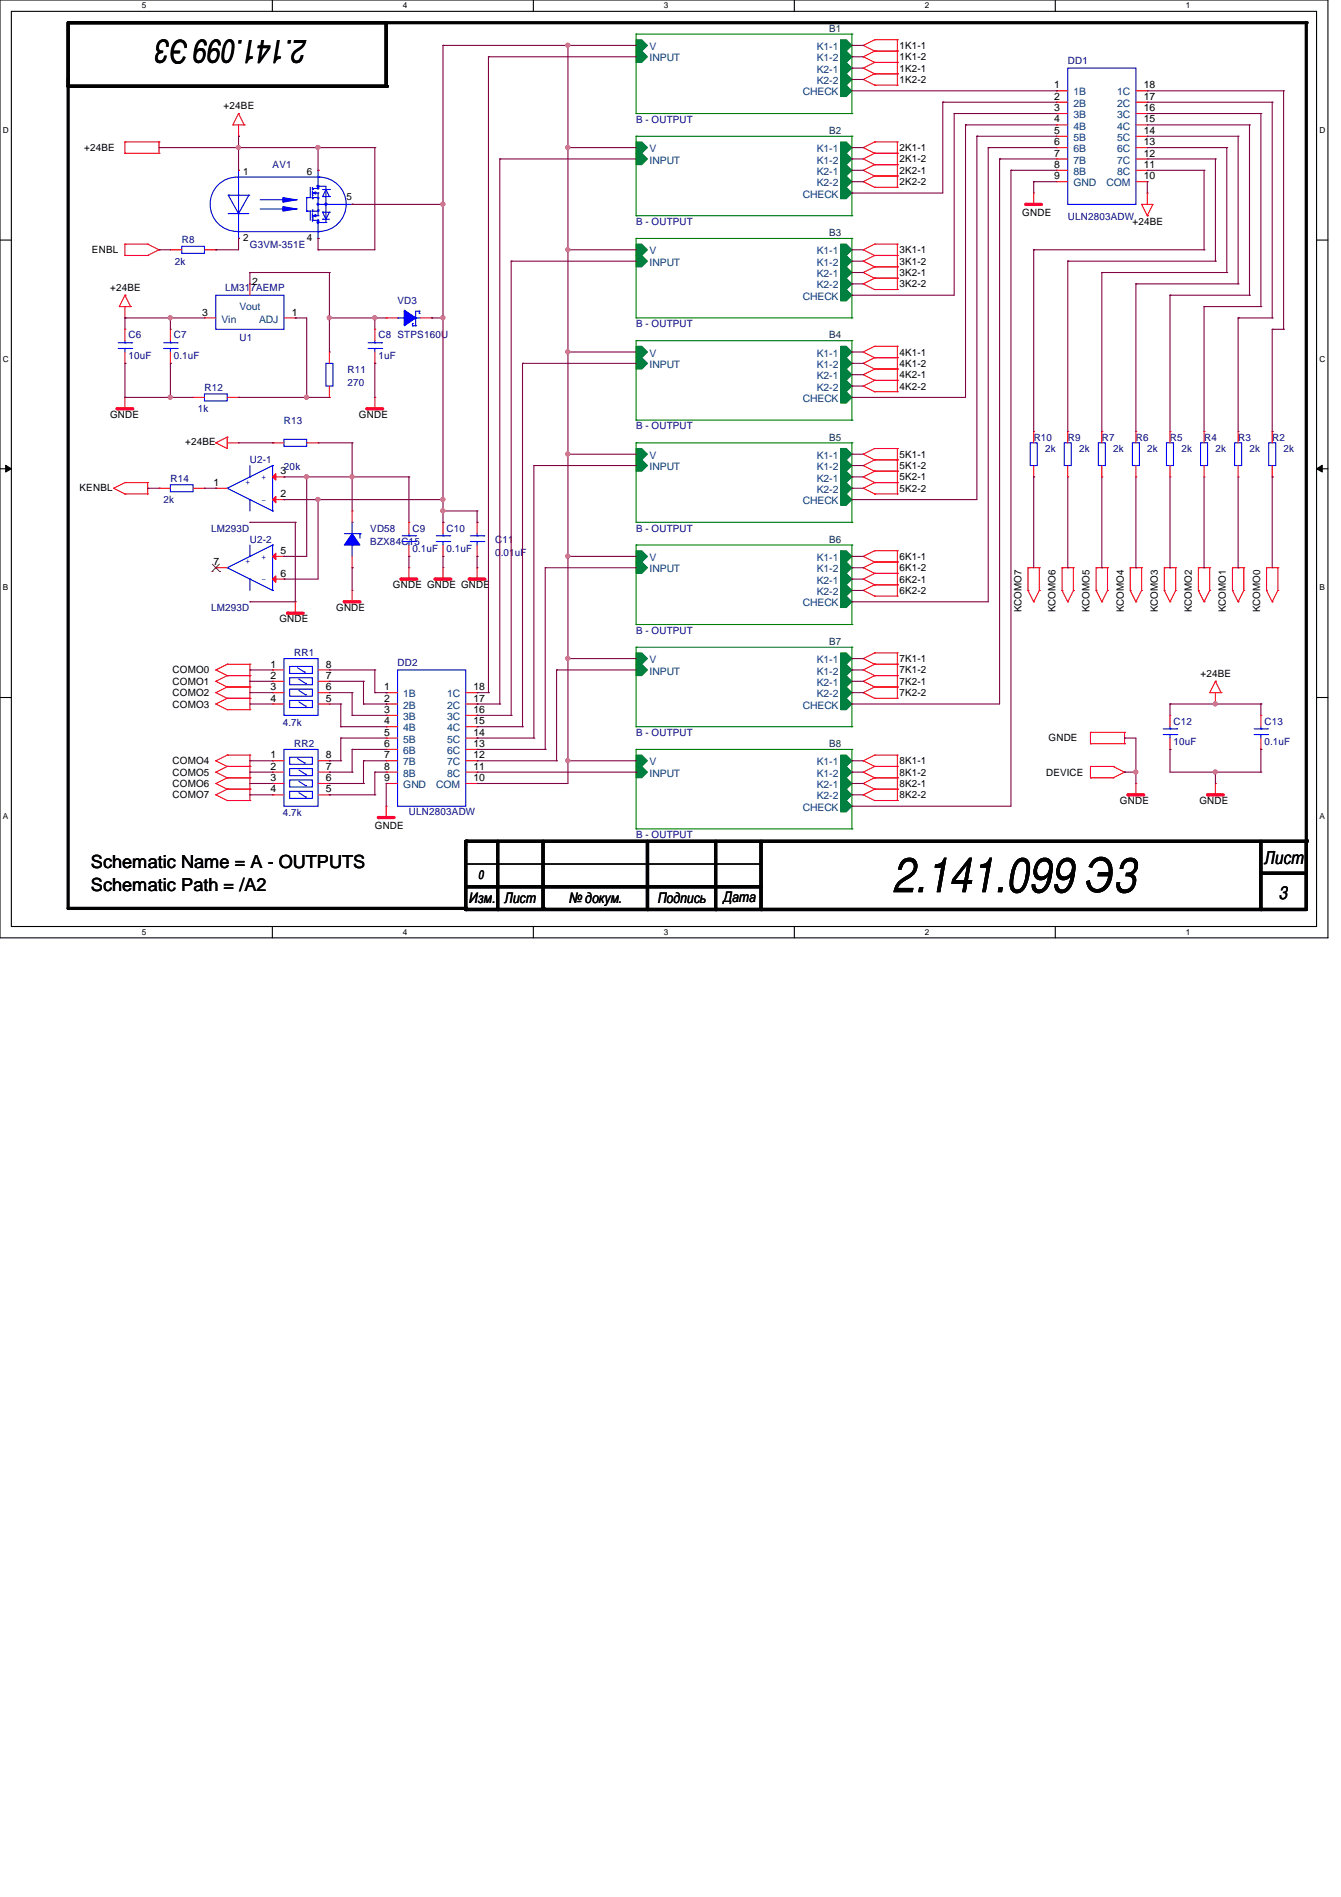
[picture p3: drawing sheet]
<svg xmlns="http://www.w3.org/2000/svg" width="210mm" height="297mm" viewBox="0 0 210 297" stroke-linecap="round" stroke-linejoin="round" font-family="sans-serif">
<defs><g id="words">
<text font-size="7.6" x="139.6" y="139.7">2.141.099 Э3</text>
<text font-size="5.1" x="48.1" y="6.3" transform="rotate(-180 48.1 6.3)">2.141.099 Э3</text>
<g font-size="2.8">
<text x="14.2" y="135.9">Schematic Name = A - OUTPUTS</text>
<text x="197.9" y="135.3">Лист</text>
<text x="14.2" y="139.4">Schematic Path = /A2</text>
<text x="200.2" y="140.8">3</text>
</g>
<g font-size="2.3">
<text x="73.4" y="141.4">Изм.</text>
<text x="79" y="141.4">Лист</text>
<text x="89.1" y="141.4">№ докум.</text>
<text x="103" y="141.4">Подпись</text>
<text x="113.2" y="141.2">Дата</text>
</g>
<text font-size="1.9" x="74.8" y="137.7">0</text>
<g font-size="1.6" fill="#004040">
<text x="129.8" y="5">B1</text>
<text x="129.8" y="21">B2</text>
<text x="129.8" y="37">B3</text>
<text x="129.8" y="53">B4</text>
<text x="129.8" y="69">B5</text>
<text x="129.8" y="85">B6</text>
<text x="129.8" y="101">B7</text>
<text x="129.8" y="117">B8</text>
</g>
<g font-size="1.6" fill="#004080">
<text x="101.7" y="7.8">V</text>
<text x="101.7" y="9.6">INPUT</text>
<text x="127.8" y="7.8">K1-1</text>
<text x="127.8" y="9.6">K1-2</text>
<text x="127.8" y="11.4">K2-1</text>
<text x="125.7" y="14.9">CHECK</text>
<text x="127.8" y="13.2">K2-2</text>
<text x="168" y="14.9">1B</text>
<text x="168" y="16.7">2B</text>
<text x="174.9" y="16.7">2C</text>
<text x="174.9" y="14.9">1C</text>
<text x="101.7" y="23.8">V</text>
<text x="127.8" y="23.8">K1-1</text>
<text x="168" y="18.5">3B</text>
<text x="168" y="20.3">4B</text>
<text x="168" y="22.1">5B</text>
<text x="168" y="23.8">6B</text>
<text x="174.9" y="23.8">6C</text>
<text x="174.9" y="22.1">5C</text>
<text x="174.9" y="20.3">4C</text>
<text x="174.9" y="18.5">3C</text>
<text x="101.7" y="25.6">INPUT</text>
<text x="127.8" y="25.6">K1-2</text>
<text x="127.8" y="27.4">K2-1</text>
<text x="127.8" y="29.2">K2-2</text>
<text x="168" y="25.6">7B</text>
<text x="168" y="27.4">8B</text>
<text x="168" y="29.2">GND</text>
<text x="173.2" y="29.2">COM</text>
<text x="174.9" y="27.4">8C</text>
<text x="174.9" y="25.6">7C</text>
<text x="125.7" y="30.9">CHECK</text>
<text x="101.7" y="39.8">V</text>
<text x="101.7" y="41.6">INPUT</text>
<text x="127.8" y="39.8">K1-1</text>
<text x="127.8" y="41.6">K1-2</text>
<text x="125.7" y="46.9">CHECK</text>
<text x="127.8" y="43.4">K2-1</text>
<text x="127.8" y="45.2">K2-2</text>
<text x="34.7" y="50.5">Vin</text>
<text x="37.5" y="48.6">Vout</text>
<text x="40.6" y="50.5">ADJ</text>
<text x="101.7" y="55.8">V</text>
<text x="101.7" y="57.6">INPUT</text>
<text x="127.8" y="55.8">K1-1</text>
<text x="127.8" y="57.6">K1-2</text>
<text x="127.8" y="59.4">K2-1</text>
<text x="125.7" y="62.9">CHECK</text>
<text x="127.8" y="61.2">K2-2</text>
<text x="101.7" y="71.8">V</text>
<text x="127.8" y="71.8">K1-1</text>
<text x="101.7" y="73.6">INPUT</text>
<text x="127.8" y="73.6">K1-2</text>
<text x="127.8" y="75.4">K2-1</text>
<text x="127.8" y="77.2">K2-2</text>
<text x="125.7" y="79">CHECK</text>
<text x="101.7" y="87.8">V</text>
<text x="101.7" y="89.6">INPUT</text>
<text x="127.8" y="87.8">K1-1</text>
<text x="127.8" y="89.6">K1-2</text>
<text x="125.7" y="95">CHECK</text>
<text x="127.8" y="91.4">K2-1</text>
<text x="127.8" y="93.2">K2-2</text>
<text x="101.7" y="103.8">V</text>
<text x="101.7" y="105.6">INPUT</text>
<text x="127.8" y="103.8">K1-1</text>
<text x="127.8" y="105.6">K1-2</text>
<text x="127.8" y="107.4">K2-1</text>
<text x="63.1" y="109.2">1B</text>
<text x="63.1" y="111">2B</text>
<text x="63.1" y="112.7">3B</text>
<text x="70" y="112.7">3C</text>
<text x="70" y="111">2C</text>
<text x="70" y="109.2">1C</text>
<text x="125.7" y="111">CHECK</text>
<text x="127.8" y="109.2">K2-2</text>
<text x="63.1" y="114.5">4B</text>
<text x="63.1" y="116.3">5B</text>
<text x="63.1" y="118.1">6B</text>
<text x="63.1" y="119.8">7B</text>
<text x="70" y="119.8">7C</text>
<text x="70" y="118.1">6C</text>
<text x="70" y="116.3">5C</text>
<text x="70" y="114.5">4C</text>
<text x="101.7" y="119.8">V</text>
<text x="127.8" y="119.8">K1-1</text>
<text x="63.1" y="121.6">8B</text>
<text x="63.1" y="123.4">GND</text>
<text x="68.3" y="123.4">COM</text>
<text x="70" y="121.6">8C</text>
<text x="101.7" y="121.6">INPUT</text>
<text x="127.8" y="121.6">K1-2</text>
<text x="127.8" y="123.4">K2-1</text>
<text x="127.8" y="125.2">K2-2</text>
<text x="125.7" y="127">CHECK</text>
</g>
<g font-size="1.6">
<text x="140.8" y="7.7">1K1-1</text>
<text x="140.8" y="9.4">1K1-2</text>
<text x="140.8" y="11.2">1K2-1</text>
<text x="35" y="17.1">+24BE</text>
<text x="140.8" y="13">1K2-2</text>
<text x="165" y="13.8">1</text>
<text x="165" y="15.6">2</text>
<text x="165" y="17.4">3</text>
<text x="179" y="17.4">16</text>
<text x="179" y="15.6">17</text>
<text x="179" y="13.8">18</text>
<text x="13.2" y="23.7">+24BE</text>
<text x="140.8" y="23.7">2K1-1</text>
<text x="165" y="19.2">4</text>
<text x="165" y="21">5</text>
<text x="165" y="22.7">6</text>
<text x="179" y="22.7">13</text>
<text x="179" y="21">14</text>
<text x="179" y="19.2">15</text>
<text x="38.1" y="27.4">1</text>
<text x="48" y="27.4">6</text>
<text x="140.8" y="25.4">2K1-2</text>
<text x="140.8" y="27.2">2K2-1</text>
<text x="140.8" y="29">2K2-2</text>
<text x="165" y="24.5">7</text>
<text x="165" y="26.3">8</text>
<text x="165" y="28.1">9</text>
<text x="179" y="28.1">10</text>
<text x="179" y="26.3">11</text>
<text x="179" y="24.5">12</text>
<text x="54.2" y="31.3">5</text>
<text x="160" y="33.8">GNDE</text>
<text x="177.2" y="35.2">+24BE</text>
<text x="14.4" y="39.7">ENBL</text>
<text x="38.1" y="37.7">2</text>
<text x="48" y="37.7">4</text>
<text x="140.8" y="39.7">3K1-1</text>
<text x="140.8" y="41.4">3K1-2</text>
<text x="17.2" y="45.6">+24BE</text>
<text x="39.5" y="44.6">2</text>
<text x="140.8" y="43.2">3K2-1</text>
<text x="140.8" y="45">3K2-2</text>
<text x="31.7" y="49.4">3</text>
<text x="45.7" y="49.4">1</text>
<text x="140.8" y="55.7">4K1-1</text>
<text x="140.8" y="57.4">4K1-2</text>
<text x="140.8" y="59.2">4K2-1</text>
<text x="17.2" y="65.4">GNDE</text>
<text x="56.2" y="65.4">GNDE</text>
<text x="140.8" y="61">4K2-2</text>
<text x="29" y="69.7">+24BE</text>
<text x="140.8" y="71.7">5K1-1</text>
<text x="12.4" y="76.8">KENBL</text>
<text x="33.4" y="76.1">1</text>
<text x="43.9" y="74.3">3</text>
<text x="43.9" y="77.9">2</text>
<text x="140.8" y="73.4">5K1-2</text>
<text x="140.8" y="75.2">5K2-1</text>
<text x="140.8" y="77">5K2-2</text>
<text x="33.4" y="88.5">7</text>
<text x="43.9" y="86.7">5</text>
<text x="140.8" y="87.7">6K1-1</text>
<text x="140.8" y="89.5">6K1-2</text>
<text x="43.9" y="90.3">6</text>
<text x="52.6" y="95.7">GNDE</text>
<text x="61.5" y="92.1">GNDE GNDE GNDE</text>
<text x="140.8" y="91.2">6K2-1</text>
<text x="140.8" y="93">6K2-2</text>
<text x="159.9" y="95.8" transform="rotate(-90 159.9 95.8)">KCOMO7</text>
<text x="165.2" y="95.8" transform="rotate(-90 165.2 95.8)">KCOMO6</text>
<text x="170.6" y="95.8" transform="rotate(-90 170.6 95.8)">KCOMO5</text>
<text x="175.9" y="95.8" transform="rotate(-90 175.9 95.8)">KCOMO4</text>
<text x="181.2" y="95.8" transform="rotate(-90 181.2 95.8)">KCOMO3</text>
<text x="186.6" y="95.8" transform="rotate(-90 186.6 95.8)">KCOMO2</text>
<text x="191.9" y="95.8" transform="rotate(-90 191.9 95.8)">KCOMO1</text>
<text x="197.2" y="95.8" transform="rotate(-90 197.2 95.8)">KCOMO0</text>
<text x="43.7" y="97.5">GNDE</text>
<text x="27" y="105.5">COMO0</text>
<text x="27" y="107.2">COMO1</text>
<text x="42.3" y="104.5">1</text>
<text x="42.3" y="106.3">2</text>
<text x="51" y="104.5">8</text>
<text x="51" y="106.3">7</text>
<text x="140.8" y="103.7">7K1-1</text>
<text x="140.8" y="105.5">7K1-2</text>
<text x="140.8" y="107.2">7K2-1</text>
<text x="187.9" y="106">+24BE</text>
<text x="27" y="109">COMO2</text>
<text x="27" y="110.8">COMO3</text>
<text x="42.3" y="108.1">3</text>
<text x="42.3" y="109.9">4</text>
<text x="51" y="108.1">6</text>
<text x="51" y="109.9">5</text>
<text x="60.1" y="108.1">1</text>
<text x="60.1" y="109.9">2</text>
<text x="60.1" y="111.6">3</text>
<text x="60.1" y="113.4">4</text>
<text x="74.1" y="113.4">15</text>
<text x="74.1" y="111.6">16</text>
<text x="74.1" y="109.9">17</text>
<text x="74.1" y="108.1">18</text>
<text x="140.8" y="109">7K2-2</text>
<text x="27" y="119.7">COMO4</text>
<text x="42.3" y="118.7">1</text>
<text x="51" y="118.7">8</text>
<text x="60.1" y="115.2">5</text>
<text x="60.1" y="117">6</text>
<text x="60.1" y="118.7">7</text>
<text x="74.1" y="118.7">12</text>
<text x="74.1" y="117">13</text>
<text x="74.1" y="115.2">14</text>
<text x="140.8" y="119.7">8K1-1</text>
<text x="164.1" y="116">GNDE</text>
<text x="27" y="121.5">COMO5</text>
<text x="27" y="123.2">COMO6</text>
<text x="27" y="125">COMO7</text>
<text x="42.3" y="120.5">2</text>
<text x="42.3" y="122.3">3</text>
<text x="42.3" y="124.1">4</text>
<text x="51" y="120.5">7</text>
<text x="51" y="122.3">6</text>
<text x="51" y="124.1">5</text>
<text x="60.1" y="120.5">8</text>
<text x="60.1" y="122.3">9</text>
<text x="74.1" y="122.3">10</text>
<text x="74.1" y="120.5">11</text>
<text x="140.8" y="121.5">8K1-2</text>
<text x="140.8" y="123.2">8K2-1</text>
<text x="140.8" y="125">8K2-2</text>
<text x="163.7" y="121.5">DEVICE</text>
<text x="175.3" y="125.9">GNDE</text>
<text x="187.7" y="125.9">GNDE</text>
<text x="58.7" y="129.8">GNDE</text>
</g>
<g font-size="1.6" fill="#000080">
<text x="167.1" y="10">DD1</text>
<text x="99.6" y="19.2">B - OUTPUT</text>
<text x="42.7" y="26.3">AV1</text>
<text x="99.6" y="35.2">B - OUTPUT</text>
<text x="167.1" y="34.5">ULN2803ADW</text>
<text x="27.4" y="41.4">2k</text>
<text x="28.4" y="38.1">R8</text>
<text x="39.1" y="38.8">G3VM-351E</text>
<text x="35.2" y="45.6">LM317AEMP</text>
<text x="62.2" y="47.7">VD3</text>
<text x="20.1" y="53">C6</text>
<text x="27.2" y="53">C7</text>
<text x="37.5" y="53.3">U1</text>
<text x="59.2" y="53">C8 STPS160U</text>
<text x="99.6" y="51.2">B - OUTPUT</text>
<text x="20.1" y="56.2">10uF</text>
<text x="27.2" y="56.2">0.1uF</text>
<text x="54.4" y="58.3">R11</text>
<text x="59.2" y="56.2">1uF</text>
<text x="30.9" y="64.6">1k</text>
<text x="32" y="61.2">R12</text>
<text x="54.4" y="60.5">270</text>
<text x="44.4" y="66.3">R13</text>
<text x="99.6" y="67.2">B - OUTPUT</text>
<text x="161.8" y="69">R10</text>
<text x="163.6" y="70.8">2k</text>
<text x="167.1" y="69">R9</text>
<text x="168.9" y="70.8">2k</text>
<text x="172.5" y="69">R7</text>
<text x="174.2" y="70.8">2k</text>
<text x="177.8" y="69">R6</text>
<text x="179.6" y="70.8">2k</text>
<text x="183.1" y="69">R5</text>
<text x="184.9" y="70.8">2k</text>
<text x="188.5" y="69">R4</text>
<text x="190.2" y="70.8">2k</text>
<text x="193.8" y="69">R3</text>
<text x="195.6" y="70.8">2k</text>
<text x="199.1" y="69">R2</text>
<text x="200.9" y="70.8">2k</text>
<text x="26.7" y="75.4">R14</text>
<text x="39.1" y="72.6">U2-1</text>
<text x="44.4" y="73.6">20k</text>
<text x="25.6" y="78.8">2k</text>
<text x="33.1" y="83.2">LM293D</text>
<text x="58" y="83.2">VD58</text>
<text x="64.6" y="83.2">C9</text>
<text x="69.9" y="83.2">C10</text>
<text x="99.6" y="83.2">B - OUTPUT</text>
<text x="39.1" y="85">U2-2</text>
<text x="58" y="85.3">BZX84C15</text>
<text x="64.6" y="86.4">0.1uF</text>
<text x="69.9" y="86.4">0.1uF</text>
<text x="77.5" y="85">C11</text>
<text x="77.5" y="87.1">0.01uF</text>
<text x="33.1" y="95.7">LM293D</text>
<text x="99.6" y="99.2">B - OUTPUT</text>
<text x="46.1" y="102.8">RR1</text>
<text x="62.2" y="104.2">DD2</text>
<text x="44.3" y="113.6">4.7k</text>
<text x="183.7" y="113.5">C12</text>
<text x="197.9" y="113.5">C13</text>
<text x="46.1" y="117">RR2</text>
<text x="99.6" y="115.2">B - OUTPUT</text>
<text x="183.7" y="116.7">10uF</text>
<text x="197.9" y="116.7">0.1uF</text>
<text x="44.3" y="127.8">4.7k</text>
<text x="64" y="127.7">ULN2803ADW</text>
<text x="99.6" y="131.2">B - OUTPUT</text>
</g>
<g font-size="1.6" fill="#00f">
<text x="38.4" y="75.9">+</text>
<text x="40.9" y="75.2">+</text>
<text x="40.9" y="78.7">-</text>
<text x="38.4" y="88.3">+</text>
<text x="40.9" y="87.6">+</text>
<text x="40.9" y="91.2">-</text>
</g>
<g font-size="1.3">
<text x="22.2" y="1.3">5</text>
<text x="63" y="1.3">4</text>
<text x="103.9" y="1.3">3</text>
<text x="144.7" y="1.3">2</text>
<text x="185.6" y="1.3">1</text>
<text x=".5" y="20.8">D</text>
<text x="206.5" y="20.8">D</text>
<text x=".5" y="56.6">C</text>
<text x="206.5" y="56.6">C</text>
<text x=".5" y="92.5">B</text>
<text x="206.5" y="92.5">B</text>
<text x=".5" y="128.3">A</text>
<text x="206.5" y="128.3">A</text>
<text x="22.2" y="146.4">5</text>
<text x="63" y="146.4">4</text>
<text x="103.9" y="146.4">3</text>
<text x="144.7" y="146.4">2</text>
<text x="185.6" y="146.4">1</text>
</g>
</g></defs>
<path d="M0 0h207.9v146.9h-207.9zM1.8 1.8h204.3v143.3h-204.3z" fill="none" stroke="#000" stroke-width=".17"/>
<g fill="#fff">
<path d="M22.2 .2h.7v1.4h-.7z"/>
<path d="M22.2 145.2h.7v1.4h-.7z"/>
</g>
<path d="M42.6 0v1.8M42.6 145.1v1.8" fill="none" stroke="#000" stroke-width=".17"/>
<g fill="#fff">
<path d="M63 .2h.7v1.4h-.7z"/>
<path d="M63 145.2h.7v1.4h-.7z"/>
</g>
<path d="M83.5 0v1.8M83.5 145.1v1.8" fill="none" stroke="#000" stroke-width=".17"/>
<g fill="#fff">
<path d="M103.9 .2h.7v1.4h-.7z"/>
<path d="M103.9 145.2h.7v1.4h-.7z"/>
</g>
<path d="M124.3 0v1.8M124.3 145.1v1.8" fill="none" stroke="#000" stroke-width=".17"/>
<g fill="#fff">
<path d="M144.7 .2h.7v1.4h-.7z"/>
<path d="M144.7 145.2h.7v1.4h-.7z"/>
</g>
<path d="M165.2 0v1.8M165.2 145.1v1.8" fill="none" stroke="#000" stroke-width=".17"/>
<g fill="#fff">
<path d="M185.6 .2h.7v1.4h-.7z"/>
<path d="M185.6 145.2h.7v1.4h-.7z"/>
<path d="M.5 19.7h.9v1.4h-.9z"/>
<path d="M206.5 19.7h.9v1.4h-.9z"/>
<path d="M.5 55.5h.9v1.4h-.9z"/>
<path d="M206.5 55.5h.9v1.4h-.9z"/>
</g>
<path d="M0 37.6h1.8M206.1 37.6h1.8" fill="none" stroke="#000" stroke-width=".17"/>
<g fill="#fff">
<path d="M.5 91.3h.8v1.4h-.8z"/>
<path d="M206.5 91.3h.8v1.4h-.8z"/>
</g>
<path d="M0 73.4h1.8M206.1 73.4h1.8" fill="none" stroke="#000" stroke-width=".17"/>
<path d="M.9 72.9l.9 .5-.9 .5zM206.1 73.4l.9-.5v1z" fill="#000"/>
<path d="M.9 72.9l.9 .5-.9 .5zM206.1 73.4l.9-.5v1z" fill="none" stroke="#000" stroke-width=".16"/>
<g fill="#fff">
<path d="M.5 127.1h.8v1.4h-.8z"/>
<path d="M206.5 127.1h.8v1.4h-.8z"/>
</g>
<path d="M0 109.2h1.8M206.1 109.2h1.8" fill="none" stroke="#000" stroke-width=".17"/>
<path d="M10.7 12.4v129.8h62.2M60.5 3.6h144v128" fill="none" stroke="#000" stroke-width=".51"/>
<g fill="#000">
<circle cx="204.5" cy="3.6" r=".25"/>
<circle cx="204.5" cy="131.6" r=".25"/>
<circle cx="10.7" cy="142.2" r=".25"/>
<circle cx="72.9" cy="142.2" r=".25"/>
</g>
<g fill="none" stroke="#f00" stroke-width=".17">
<path d="M135.1 7.1h.1M135.1 8.9h.1M135.1 10.7h.1M135.1 12.4h.1M135.1 7.1l1.8 .9M135.1 8.9l1.8 .9M135.1 10.7l1.8 .9M135.1 12.4l1.8 .9M136.9 6.2h.1M136.9 8h.1M136.9 9.8h.1M136.9 11.6h.1"/>
<path d="M136.9 13.3h.1M136.9 6.2l-1.8 .9M136.9 6.2h3.6M136.9 8h3.6M136.9 8l-1.8 .9M136.9 9.8h3.6M136.9 9.8l-1.8 .9M136.9 11.6h3.6M136.9 11.6l-1.8 .8M136.9 13.3h3.6M140.5 6.2h.1M140.5 8h.1"/>
<path d="M140.5 9.8h.1M140.5 11.6h.1M140.5 13.3h.1M140.5 6.2v7.1M19.6 38.2h.1M19.6 24h.1M19.6 22.2h.1M19.6 38.2h3.5M19.6 22.2v1.8M19.6 38.2v1.8M19.6 22.2h5.3M19.6 24h5.3"/>
<path d="M23.1 38.2h.1M23.1 38.2l1.8 .9M24.9 39.1h.1M24.9 22.2h.1M24.9 24h.1M24.9 39.1l-1.8 .9M24.9 22.2v1.8M135.1 23.1h.1M135.1 24.9h.1M135.1 26.7h.1M135.1 28.4h.1M135.1 39.1h.1"/>
<path d="M135.1 23.1l1.8 .9M135.1 24.9l1.8 .9M135.1 26.7l1.8 .9M135.1 28.4l1.8 .9M135.1 39.1l1.8 .9M136.9 22.2h.1M136.9 24h.1M136.9 25.8h.1M136.9 27.6h.1M136.9 29.3h.1M136.9 38.2h.1M136.9 38.2h3.6"/>
<path d="M136.9 22.2l-1.8 .9M136.9 22.2h3.6M136.9 24h3.6M136.9 24l-1.8 .9M136.9 25.8h3.6M136.9 25.8l-1.8 .9M136.9 27.6h3.6M136.9 27.6l-1.8 .8M136.9 29.3h3.6M136.9 38.2l-1.8 .9M140.5 22.2h.1M140.5 24h.1"/>
<path d="M140.5 25.8h.1M140.5 27.6h.1M140.5 29.3h.1M140.5 38.2h.1M140.5 22.2v7.1M140.5 38.2v7.1M19.6 40h.1M19.6 40h3.5M23.1 40h.1M135.1 40.9h.1M135.1 42.7h.1M135.1 44.4h.1"/>
<path d="M135.1 55.1h.1M135.1 56.9h.1M135.1 58.7h.1M135.1 40.9l1.8 .9M135.1 42.7l1.8 .9M135.1 44.4l1.8 .9M135.1 55.1l1.8 .9M135.1 56.9l1.8 .9M135.1 58.7l1.8 .9M136.9 40h.1M136.9 41.8h.1M136.9 43.6h.1"/>
<path d="M136.9 45.3h.1M136.9 54.2h.1M136.9 56h.1M136.9 57.8h.1M136.9 59.6h.1M136.9 40h3.6M136.9 40l-1.8 .9M136.9 41.8h3.6M136.9 41.8l-1.8 .9M136.9 43.6h3.6M136.9 43.6l-1.8 .8M136.9 45.3h3.6"/>
<path d="M136.9 54.2l-1.8 .9M136.9 54.2h3.6M136.9 56h3.6M136.9 56l-1.8 .9M136.9 57.8h3.6M136.9 57.8l-1.8 .9M136.9 59.6h3.6M136.9 59.6l-1.8 .9M140.5 40h.1M140.5 41.8h.1M140.5 43.6h.1M140.5 45.3h.1"/>
<path d="M140.5 54.2h.1M140.5 56h.1M140.5 57.8h.1M140.5 59.6h.1M140.5 54.2v7.1M17.8 76.5h.1M17.8 76.5l1.8 .8M19.6 75.6h.1M19.6 77.3h.1M19.6 75.6h3.5M19.6 77.3h3.5M19.6 75.6l-1.8 .9"/>
<path d="M23.1 75.6h.1M23.1 77.3h.1M23.1 75.6v1.7M135.1 60.5h.1M135.1 71.1h.1M135.1 72.9h.1M135.1 74.7h.1M135.1 76.5h.1M135.1 60.5l1.8 .8M135.1 71.1l1.8 .9M135.1 72.9l1.8 .9M135.1 74.7l1.8 .9"/>
<path d="M135.1 76.5l1.8 .8M136.9 61.3h.1M136.9 70.2h.1M136.9 72h.1M136.9 73.8h.1M136.9 75.6h.1M136.9 77.3h.1M136.9 61.3h3.6M136.9 70.2l-1.8 .9M136.9 70.2h3.6M136.9 72h3.6M136.9 72l-1.8 .9"/>
<path d="M136.9 73.8h3.6M136.9 73.8l-1.8 .9M136.9 75.6h3.6M136.9 75.6l-1.8 .9M136.9 77.3h3.6M140.5 61.3h.1M140.5 70.2h.1M140.5 72h.1M140.5 73.8h.1M140.5 75.6h.1M140.5 77.3h.1M140.5 70.2v7.1"/>
<path d="M135.1 87.1h.1M135.1 88.9h.1M135.1 90.7h.1M135.1 92.5h.1M135.1 87.1l1.8 .9M135.1 88.9l1.8 .9M135.1 90.7l1.8 .9M135.1 92.5l1.8 .8M136.9 86.2h.1M136.9 88h.1M136.9 89.8h.1M136.9 91.6h.1"/>
<path d="M136.9 93.3h.1M136.9 86.2l-1.8 .9M136.9 86.2h3.6M136.9 88h3.6M136.9 88l-1.8 .9M136.9 89.8h3.6M136.9 89.8l-1.8 .9M136.9 91.6h3.6M136.9 91.6l-1.8 .9M136.9 93.3h3.6M140.5 86.2h.1M140.5 88h.1"/>
<path d="M140.5 89.8h.1M140.5 91.6h.1M140.5 93.3h.1M140.5 86.2v7.1M160.9 92.5h.1M160.9 88.9h.1M160.9 88.9h1.8M160.9 92.5l.9 1.7M160.9 88.9v3.6M161.8 94.2h.1M162.7 92.5h.1M162.7 88.9h.1"/>
<path d="M162.7 88.9v3.6M162.7 92.5l-.9 1.7M166.2 92.5h.1M166.2 88.9h.1M166.2 88.9h1.8M166.2 92.5l.9 1.7M166.2 88.9v3.6M167.1 94.2h.1M168 92.5h.1M168 88.9h.1M168 88.9v3.6M168 92.5l-.9 1.7"/>
<path d="M171.6 92.5h.1M171.6 88.9h.1M171.6 88.9h1.8M171.6 92.5l.9 1.7M171.6 88.9v3.6M172.5 94.2h.1M173.4 92.5h.1M173.4 88.9h.1M173.4 88.9v3.6M173.4 92.5l-.9 1.7M176.9 92.5h.1M176.9 88.9h.1"/>
<path d="M176.9 88.9h1.8M176.9 92.5l.9 1.7M176.9 88.9v3.6M177.8 94.2h.1M178.7 92.5h.1M178.7 88.9h.1M178.7 88.9v3.6M178.7 92.5l-.9 1.7M182.2 92.5h.1M182.2 88.9h.1M182.2 88.9h1.8M182.2 92.5l.9 1.7"/>
<path d="M182.2 88.9v3.6M183.1 94.2h.1M184 92.5h.1M184 88.9h.1M184 88.9v3.6M184 92.5l-.9 1.7M187.6 92.5h.1M187.6 88.9h.1M187.6 88.9h1.8M187.6 92.5l.9 1.7M187.6 88.9v3.6M188.5 94.2h.1"/>
<path d="M189.4 92.5h.1M189.4 88.9h.1M189.4 88.9v3.6M189.4 92.5l-.9 1.7M192.9 92.5h.1M192.9 88.9h.1M192.9 88.9h1.8M192.9 92.5l.9 1.7M192.9 88.9v3.6M193.8 94.2h.1M194.7 92.5h.1M194.7 88.9h.1"/>
<path d="M194.7 88.9v3.6M194.7 92.5l-.9 1.7M198.2 92.5h.1M198.2 88.9h.1M198.2 92.5l.9 1.7M198.2 88.9v3.6M198.2 88.9h1.8M199.1 94.2h.1M200 92.5h.1M200 88.9h.1M200 88.9v3.6M200 92.5l-.9 1.7"/>
<path d="M33.8 104.9h.1M33.8 106.7h.1M33.8 108.5h.1M33.8 110.2h.1M33.8 119.1h.1M33.8 104.9l1.8 .9M33.8 106.7l1.8 .9M33.8 108.5l1.8 .8M33.8 110.2l1.8 .9M33.8 119.1l1.8 .9M35.6 104h.1M35.6 105.8h.1"/>
<path d="M35.6 107.6h.1M35.6 109.3h.1M35.6 111.1h.1M35.6 118.2h.1M35.6 104h3.5M35.6 105.8h3.5M35.6 107.6h3.5M35.6 109.3h3.5M35.6 118.2h3.5M35.6 104l-1.8 .9M35.6 105.8l-1.8 .9M35.6 107.6l-1.8 .9"/>
<path d="M35.6 109.3l-1.8 .9M35.6 111.1h3.5M35.6 118.2l-1.8 .9M39.1 104h.1M39.1 105.8h.1M39.1 107.6h.1M39.1 109.3h.1M39.1 111.1h.1M39.1 118.2h.1M39.1 104v7.1M39.1 118.2v7.1M135.1 103.1h.1"/>
<path d="M135.1 104.9h.1M135.1 106.7h.1M135.1 108.5h.1M135.1 119.1h.1M135.1 103.1l1.8 .9M135.1 104.9l1.8 .9M135.1 106.7l1.8 .9M135.1 108.5l1.8 .8M135.1 119.1l1.8 .9M136.9 102.2h.1M136.9 104h.1M136.9 105.8h.1"/>
<path d="M136.9 107.6h.1M136.9 109.3h.1M136.9 118.2h.1M136.9 102.2l-1.8 .9M136.9 102.2h3.6M136.9 104h3.6M136.9 104l-1.8 .9M136.9 105.8h3.6M136.9 105.8l-1.8 .9M136.9 107.6h3.6M136.9 107.6l-1.8 .9M136.9 109.3h3.6"/>
<path d="M136.9 118.2l-1.8 .9M136.9 118.2h3.6M140.5 102.2h.1M140.5 104h.1M140.5 105.8h.1M140.5 107.6h.1M140.5 109.3h.1M140.5 118.2h.1M140.5 102.2v7.1M140.5 118.2v7.1M170.7 116.5h.1M170.7 114.7h.1"/>
<path d="M170.7 114.7v1.8M170.7 114.7h5.3M170.7 116.5h5.3M176 114.7h.1M176 116.5h.1M176 114.7v1.8M33.8 120.9h.1M33.8 122.7h.1M33.8 124.5h.1M33.8 120.9l1.8 .9M33.8 122.7l1.8 .9M33.8 124.5l1.8 .8"/>
<path d="M35.6 120h.1M35.6 121.8h.1M35.6 123.6h.1M35.6 125.3h.1M35.6 120h3.5M35.6 121.8h3.5M35.6 123.6h3.5M35.6 125.3h3.5M35.6 120l-1.8 .9M35.6 121.8l-1.8 .9M35.6 123.6l-1.8 .9M39.1 120h.1"/>
<path d="M39.1 121.8h.1M39.1 123.6h.1M39.1 125.3h.1M60.5 126.2h.1M60.5 126.2v1.8M135.1 120.9h.1M135.1 122.7h.1M135.1 124.5h.1M135.1 120.9l1.8 .9M135.1 122.7l1.8 .9M135.1 124.5l1.8 .8M136.9 120h.1"/>
<path d="M136.9 121.8h.1M136.9 123.6h.1M136.9 125.3h.1M136.9 120h3.6M136.9 121.8h3.6M136.9 120l-1.8 .9M136.9 121.8l-1.8 .9M136.9 123.6h3.6M136.9 123.6l-1.8 .9M136.9 125.3h3.6M140.5 120h.1M140.5 121.8h.1"/>
<path d="M140.5 123.6h.1M140.5 125.3h.1M170.7 121.8h.1M170.7 120h.1M170.7 120h3.5M170.7 121.8h3.5M170.7 120v1.8M174.2 120h.1M174.2 121.8h.1M174.2 120l1.8 .9M176 120.9h.1M176 120.9l-1.8 .9"/>
</g>
<path d="M59.2 128h2.5" fill="none" stroke="#f00" stroke-width=".51"/>
<circle cx="59.2" cy="128" r=".25" fill="#f00"/>
<path d="M161.8 30.2h.1M161.8 30.2v1.8" fill="none" stroke="#f00" stroke-width=".17"/>
<path d="M160.6 32h2.4" fill="none" stroke="#f00" stroke-width=".51"/>
<circle cx="160.6" cy="32" r=".25" fill="#f00"/>
<path d="M64 88.9h.1M64 88.9v1.8" fill="none" stroke="#f00" stroke-width=".17"/>
<path d="M62.8 90.7h2.4" fill="none" stroke="#f00" stroke-width=".51"/>
<circle cx="62.8" cy="90.7" r=".25" fill="#f00"/>
<path d="M74.7 88.9h.1M74.7 88.9v1.8" fill="none" stroke="#f00" stroke-width=".17"/>
<path d="M73.4 90.7h2.5" fill="none" stroke="#f00" stroke-width=".51"/>
<circle cx="73.4" cy="90.7" r=".25" fill="#f00"/>
<g fill="none" stroke="#f00" stroke-width=".17">
<path d="M37.3 17.8h.1M37.3 19.6v1.7M37.3 17.8l-.9 1.8h1.8M37.3 17.8l.9 1.8M38.2 19.6h.1M37.3 21.3h.1M19.6 49.8h.1M19.6 46.2h.1M19.6 48v1.8M19.6 46.2l-.9 1.8h1.7M19.6 46.2l.8 1.8M20.4 48h.1"/>
<path d="M19.6 62.2h.1M19.6 62.2v1.8M33.8 69.3h.1M35.6 68.5h.1M35.6 69.3h1.7M35.6 68.5v1.7l-1.8-.9M35.6 68.5l-1.8 .8M37.3 69.3h.1"/>
</g>
<path d="M18.3 64h2.5" fill="none" stroke="#f00" stroke-width=".51"/>
<circle cx="18.3" cy="64" r=".25" fill="#f00"/>
<path d="M55.1 92.5h.1M55.1 92.5v1.7" fill="none" stroke="#f00" stroke-width=".17"/>
<path d="M53.9 94.2h2.4" fill="none" stroke="#f00" stroke-width=".51"/>
<circle cx="53.9" cy="94.2" r=".25" fill="#f00"/>
<path d="M69.3 88.9h.1M69.3 88.9v1.8" fill="none" stroke="#f00" stroke-width=".17"/>
<path d="M68.1 90.7h2.5" fill="none" stroke="#f00" stroke-width=".51"/>
<circle cx="68.1" cy="90.7" r=".25" fill="#f00"/>
<path d="M58.7 62.2h.1M58.7 62.2v1.8" fill="none" stroke="#f00" stroke-width=".17"/>
<path d="M57.4 64h2.5" fill="none" stroke="#f00" stroke-width=".51"/>
<circle cx="57.4" cy="64" r=".25" fill="#f00"/>
<path d="M190.2 122.7h.1M190.2 122.7v1.8" fill="none" stroke="#f00" stroke-width=".17"/>
<path d="M189 124.5h2.5" fill="none" stroke="#f00" stroke-width=".51"/>
<circle cx="189" cy="124.5" r=".25" fill="#f00"/>
<g fill="none" stroke="#f00" stroke-width=".17">
<path d="M178.7 32h.1M178.7 32h1.8l-.9 1.8M178.7 32l.9 1.8M179.6 30.2h.1M179.6 33.8h.1M179.6 30.2v1.8M190.2 110.2h.1M190.2 106.7h.1M190.2 108.5v1.7M190.2 106.7l-.8 1.8h1.7M190.2 106.7l.9 1.8M191.1 108.5h.1"/>
<path d="M177.8 122.7h.1M177.8 122.7v1.8"/>
</g>
<path d="M176.6 124.5h2.4" fill="none" stroke="#f00" stroke-width=".51"/>
<circle cx="176.6" cy="124.5" r=".25" fill="#f00"/>
<path d="M46.2 94.2h.1M46.2 94.2v1.8" fill="none" stroke="#f00" stroke-width=".17"/>
<path d="M45 96h2.5" fill="none" stroke="#f00" stroke-width=".51"/>
<circle cx="45" cy="96" r=".25" fill="#f00"/>
<path d="M10.7 3.6h49.8v9.9h-49.8v-9.8M72.9 131.7v10.7h131.6v-10.7h-131.4M72.9 138.9h46.2M77.9 131.7v10.7M85 131.7v10.5M101.3 131.7v10.7M112 131.7v10.7M119.1 131.7v10.7M197.4 136.7h7.1M197.4 131.7v10.7" fill="none" stroke="#000" stroke-width=".51"/>
<g fill="#000">
<circle cx="10.7" cy="13.5" r=".25"/>
<circle cx="60.5" cy="13.5" r=".25"/>
<circle cx="60.5" cy="3.6" r=".25"/>
<circle cx="72.9" cy="131.7" r=".25"/>
<circle cx="72.9" cy="138.9" r=".25"/>
<circle cx="73.1" cy="131.7" r=".25"/>
<circle cx="197.4" cy="136.7" r=".25"/>
<circle cx="204.5" cy="131.7" r=".25"/>
<circle cx="72.9" cy="142.4" r=".25"/>
<circle cx="77.9" cy="142.4" r=".25"/>
<circle cx="85" cy="142.2" r=".25"/>
<circle cx="101.3" cy="142.4" r=".25"/>
<circle cx="112" cy="142.4" r=".25"/>
<circle cx="119.1" cy="142.4" r=".25"/>
<circle cx="197.4" cy="142.4" r=".25"/>
</g>
<path d="M72.9 135.3h.1M72.9 132.3h.1M72.9 135.3h46.2M72.9 131.9v.4" fill="none" stroke="#000" stroke-width=".17"/>
<g fill="none" stroke="#00f" stroke-width=".17">
<path d="M35.7 33.4h.1M35.7 30.6h.1M35.7 33.4h3.2M35.7 30.6h3.2M35.7 30.6l1.6 2.8M37.1 27.7a4.3 4.3 0 0 0-4.2 4.3 4.3 4.3 0 0 0 4.2 4.2M37.2 36.3h12.8M37.2 27.7h12.8M37.3 33.4h.1M38.9 30.6h.1M38.9 30.6l-1.6 2.8M48.6 30.9h.1"/>
<path d="M48.6 29.3v1.6M48.9 30.6h.1M48.9 29.5h.9M48.9 30.9h.9M48.9 29.9v.7M49.8 29.5h.1M49.8 29.3h.1M49.8 31.1h.1M49.8 30.9h.1M49.8 29.3v.4M49.8 30.2v.9M50 36.3h.1"/>
<path d="M50 27.7h.1M62.2 104.9h10.7v21.3h-10.7z"/>
</g>
<g fill="none" stroke="#f00" stroke-width=".17">
<path d="M60.5 108.5h.1M60.5 110.2h.1M60.5 112h.1M60.5 113.8h.1M60.5 115.6h.1M60.5 117.3h.1M60.5 119.1h.1M60.5 108.5h1.7M60.5 110.2h1.7M60.5 112h1.7M60.5 113.8h1.7M60.5 115.6h1.7"/>
<path d="M60.5 117.3h1.7M60.5 119.1h1.7M72.9 108.5h1.8M72.9 110.2h1.8M72.9 112h1.8M72.9 113.8h1.8M72.9 115.6h1.8M72.9 117.3h1.8M72.9 119.1h1.8M74.7 119.1h.1M74.7 117.3h.1M74.7 115.6h.1"/>
<path d="M74.7 113.8h.1M74.7 112h.1M74.7 110.2h.1M74.7 108.5h.1M60.5 120.9h.1M60.5 122.7h.1M60.5 120.9h1.7M60.5 122.7h1.7M72.9 120.9h1.8M72.9 122.7h1.8M74.7 122.7h.1M74.7 120.9h.1"/>
</g>
<path d="M48.9 30.2l.5-.1v.3z" fill-rule="evenodd" fill="#00f"/>
<g fill="none" stroke="#00f" stroke-width=".17">
<path d="M48.6 33.1h.1M48.6 33.1v1.4M48.9 30.2l.5-.1v.3zM48.9 30.2h.9M48.9 34.5h.9M48.9 33.1h.9M49.8 30.2h.1M49.8 34.5h.1M49.8 33.1h.1M49.8 32.9h.1M49.8 34.7h.1M49.8 32.9v.9"/>
<path d="M49.8 34.3v.4"/>
</g>
<path d="M48.9 33.8l.5-.2v.4z" fill-rule="evenodd" fill="#00f"/>
<g fill="none" stroke="#00f" stroke-width=".17">
<path d="M48 33.1h.1M48 30.9v2.2M48.9 33.8l.5-.2v.4zM48.9 33.8h.9M49.8 33.8h.1M49.8 32.9h.1M49.8 37.3h.1M49.8 26.7h.1M49.8 26.7v2.6M49.8 31.1v1.8M49.8 34.7v2.6M49.8 32h5.3"/>
<path d="M55.1 32h.1"/>
</g>
<path d="M49.6 31.9h.3v.2h-.3z" fill-rule="evenodd" fill="#00f"/>
<path d="M40.7 31.3h5.7M46.4 31.3h.1M49.6 31.9h.3v.2h-.3zM49.8 29.2h.1M49.8 34.8h.1M49.8 29.2h1.2v5.6M49.8 34.8h1.2M51 34.8h.1" fill="none" stroke="#00f" stroke-width=".17"/>
<path d="M49.6 34.7h.3v.2h-.3z" fill-rule="evenodd" fill="#00f"/>
<path d="M49.6 34.7h.3v.2h-.3z" fill="none" stroke="#00f" stroke-width=".17"/>
<path d="M49.6 29h.3v.2h-.3z" fill-rule="evenodd" fill="#00f"/>
<g fill="none" stroke="#00f" stroke-width=".17">
<path d="M48 30.9h.1M48 33.1h.1M48 30.9h.6M48 33.1h.6M48.9 31.1h.1M48.9 29.7h.1M48.9 32.9h.1M48.9 34.3h.1M48.9 34.1h.1M48.9 29.3v.4M48.9 30.8v.3M48.9 32.9v.3"/>
<path d="M48.9 33.4v.7M48.9 34.3v.4M49.6 29h.3v.2h-.3zM50.5 30.8h.1M50.5 33.2h.1M50.5 34.3h.1M50.5 30.8h1.1M50.5 29.7h1.1M50.5 30.8l.5-1.1 .6 1.1M50.5 33.2h1.1M50.5 34.3h1.1M50.5 33.2l.5 1.1 .6-1.1"/>
<path d="M51.6 30.8h.1M51.6 29.7h.1M51.6 33.2h.1"/>
</g>
<path d="M50.9 31.9h.2v.2h-.2z" fill-rule="evenodd" fill="#00f"/>
<path d="M49.9 27.7a4.3 4.3 0 0 1 4.3 4.3 4.3 4.3 0 0 1-4.3 4.2M50.9 31.9h.2v.2h-.2z" fill="none" stroke="#00f" stroke-width=".17"/>
<path d="M44.3 30.9l2.1 .4-2.1 .4z" fill-rule="evenodd" fill="#00f"/>
<path d="M44.3 30.9l2.1 .4-2.1 .4z" fill="none" stroke="#00f" stroke-width=".17"/>
<path d="M44.3 32.3l2.1 .4-2.1 .4z" fill-rule="evenodd" fill="#00f"/>
<g fill="none" stroke="#00f" stroke-width=".17">
<path d="M37.3 37.3h.1M37.3 26.7v10.6M40.7 32.7h5.7M44.3 32.3l2.1 .4-2.1 .4zM46.4 32.7h.1M51 56.9h1.1v3.6h-1.1zM62.2 49.8h.1M62.2 49.8h3.6M63.3 50.8h.1M65.1 49.8h.1M65.1 51h.1M65.1 49.8l-1.8-1.1v2.1"/>
<path d="M65.1 49.8l-1.8 1M65.1 48.7v2.3M171.9 69.3h1.1v3.6h-1.1zM193.3 69.3h1.1v3.6h-1.1zM44.4 117.3h5.4v8.9h-5.4zM45.3 118.6h3.6v1.1h-3.6zM46.6 118.8l1.1 .7M47.7 119.5h.1M45.3 120.4h3.6v1.1h-3.6zM45.3 122.1h3.6v1.1h-3.6zM45.3 123.9h3.6v1.1h-3.6zM46.8 120.6l1 .6"/>
<path d="M46.8 122.3l1 .7M46.8 124.1l1 .7M47.8 121.2h.1M47.8 123h.1M47.8 124.8h.1"/>
</g>
<g fill="none" stroke="#f00" stroke-width=".17">
<path d="M37.3 26.7h.1M37.3 37.3h.1M49.8 37.3h.1M49.8 26.7h.1M55.1 32h.1M51.6 55.1h.1M51.6 55.1v1.8M51.6 62.2h.1M51.6 60.5v1.7M172.5 67.6h.1M172.5 74.7h.1M172.5 67.6v1.7"/>
<path d="M172.5 72.9v1.8M193.8 67.6h.1M193.8 74.7h.1M193.8 67.6v1.7M193.8 72.9v1.8M42.7 119.1h.1M42.7 119.1h1.7M49.8 119.1h1.8M51.6 119.1h.1M42.7 120.9h.1M42.7 122.7h.1M42.7 124.5h.1"/>
<path d="M42.7 120.9h1.7M42.7 122.7h1.7M42.7 124.5h1.7M49.8 120.9h1.8M49.8 122.7h1.8M49.8 124.5h1.8M51.6 120.9h.1M51.6 122.7h.1M51.6 124.5h.1"/>
</g>
<path d="M63.3 48.6l1.8 1.2-1.8 1.2z" fill-rule="evenodd" fill="#00f"/>
<path d="M63.3 48.6l1.8 1.2-1.8 1.2zM64.6 51h.1M64.6 50.7h.1M64.6 51h.5M64.6 50.7v.3M65.1 48.7h.5M65.6 48.7h.1M65.6 49.1h.1M65.6 48.7v.4M26.7 75.9h3.5v1.1h-3.5zM177.2 69.3h1.2v3.6h-1.2z" fill="none" stroke="#00f" stroke-width=".17"/>
<path d="M60.5 49.8h.1M60.5 49.8h1.7M65.8 49.8h1.8M67.6 49.8h.1M24.9 76.5h.1M24.9 76.5h1.8M30.2 76.5h1.8M32 76.5h.1M177.8 67.6h.1M177.8 74.7h.1M177.8 67.6v1.7M177.8 72.9v1.8" fill="none" stroke="#f00" stroke-width=".17"/>
<path d="M131.6 38.2h.9l.8 .9-.8 .9h-.9z" fill-rule="evenodd" fill="#008040"/>
<path d="M131.6 38.2h.9l.8 .9-.8 .9h-.9z" fill="none" stroke="#008040" stroke-width=".17"/>
<path d="M131.6 40h.9l.8 .9-.8 .9h-.9z" fill-rule="evenodd" fill="#008040"/>
<path d="M131.6 40h.9l.8 .9-.8 .9h-.9z" fill="none" stroke="#008040" stroke-width=".17"/>
<path d="M131.6 41.8h.9l.8 .9-.8 .9h-.9z" fill-rule="evenodd" fill="#008040"/>
<path d="M131.6 41.8h.9l.8 .9-.8 .9h-.9z" fill="none" stroke="#008040" stroke-width=".17"/>
<path d="M131.6 43.6h.9l.8 .8-.8 .9h-.9z" fill-rule="evenodd" fill="#008040"/>
<path d="M131.6 43.6h.9l.8 .8-.8 .9h-.9z" fill="none" stroke="#008040" stroke-width=".17"/>
<path d="M131.6 45.3h.9l.8 .9-.8 .9h-.9z" fill-rule="evenodd" fill="#008040"/>
<path d="M131.6 45.3h.9l.8 .9-.8 .9h-.9z" fill="none" stroke="#008040" stroke-width=".17"/>
<path d="M99.6 38.2h.9l.8 .9-.8 .9h-.9z" fill-rule="evenodd" fill="#008040"/>
<path d="M99.6 38.2h.9l.8 .9-.8 .9h-.9z" fill="none" stroke="#008040" stroke-width=".17"/>
<path d="M99.6 40h.9l.8 .9-.8 .9h-.9z" fill-rule="evenodd" fill="#008040"/>
<path d="M99.6 40h.9l.8 .9-.8 .9h-.9z" fill="none" stroke="#008040" stroke-width=".17"/>
<path d="M99.6 37.3h.1M99.6 37.3h33.7M99.6 37.3v12.5M133.3 37.3h.1M133.3 37.3v12.5M99.6 49.8h.1M99.6 49.8h33.7M133.3 49.8h.1" fill="none" stroke="#008000" stroke-width=".17"/>
<path d="M131.6 54.2h.9l.8 .9-.8 .9h-.9z" fill-rule="evenodd" fill="#008040"/>
<path d="M131.6 54.2h.9l.8 .9-.8 .9h-.9z" fill="none" stroke="#008040" stroke-width=".17"/>
<path d="M131.6 56h.9l.8 .9-.8 .9h-.9z" fill-rule="evenodd" fill="#008040"/>
<path d="M131.6 56h.9l.8 .9-.8 .9h-.9z" fill="none" stroke="#008040" stroke-width=".17"/>
<path d="M131.6 57.8h.9l.8 .9-.8 .9h-.9z" fill-rule="evenodd" fill="#008040"/>
<path d="M131.6 57.8h.9l.8 .9-.8 .9h-.9z" fill="none" stroke="#008040" stroke-width=".17"/>
<path d="M131.6 59.6h.9l.8 .9-.8 .8h-.9z" fill-rule="evenodd" fill="#008040"/>
<path d="M131.6 59.6h.9l.8 .9-.8 .8h-.9z" fill="none" stroke="#008040" stroke-width=".17"/>
<path d="M131.6 61.3h.9l.8 .9-.8 .9h-.9z" fill-rule="evenodd" fill="#008040"/>
<path d="M131.6 61.3h.9l.8 .9-.8 .9h-.9z" fill="none" stroke="#008040" stroke-width=".17"/>
<path d="M99.6 54.2h.9l.8 .9-.8 .9h-.9z" fill-rule="evenodd" fill="#008040"/>
<path d="M99.6 54.2h.9l.8 .9-.8 .9h-.9z" fill="none" stroke="#008040" stroke-width=".17"/>
<path d="M99.6 56h.9l.8 .9-.8 .9h-.9z" fill-rule="evenodd" fill="#008040"/>
<path d="M99.6 56h.9l.8 .9-.8 .9h-.9z" fill="none" stroke="#008040" stroke-width=".17"/>
<path d="M99.6 53.3h.1M99.6 53.3h33.7M99.6 53.3v12.5M133.3 53.3h.1M133.3 53.3v12.5M99.6 65.8h.1M99.6 65.8h33.7M133.3 65.8h.1" fill="none" stroke="#008000" stroke-width=".17"/>
<path d="M167.1 10.7h10.7v21.3h-10.7z" fill="none" stroke="#00f" stroke-width=".17"/>
<g fill="none" stroke="#f00" stroke-width=".17">
<path d="M165.4 14.2h.1M165.4 16h.1M165.4 17.8h.1M165.4 19.6h.1M165.4 14.2h1.7M165.4 16h1.7M165.4 17.8h1.7M165.4 19.6h1.7M177.8 14.2h1.8M177.8 16h1.8M177.8 17.8h1.8M177.8 19.6h1.8"/>
<path d="M179.6 19.6h.1M179.6 17.8h.1M179.6 16h.1M179.6 14.2h.1M165.4 21.3h.1M165.4 23.1h.1M165.4 24.9h.1M165.4 26.7h.1M165.4 28.4h.1M165.4 21.3h1.7M165.4 23.1h1.7M165.4 24.9h1.7"/>
<path d="M165.4 26.7h1.7M165.4 28.4h1.7M177.8 21.3h1.8M177.8 23.1h1.8M177.8 24.9h1.8M177.8 26.7h1.8M177.8 28.4h1.8M179.6 28.4h.1M179.6 26.7h.1M179.6 24.9h.1M179.6 23.1h.1M179.6 21.3h.1"/>
</g>
<path d="M131.6 86.2h.9l.8 .9-.8 .9h-.9z" fill-rule="evenodd" fill="#008040"/>
<path d="M131.6 86.2h.9l.8 .9-.8 .9h-.9z" fill="none" stroke="#008040" stroke-width=".17"/>
<path d="M131.6 88h.9l.8 .9-.8 .9h-.9z" fill-rule="evenodd" fill="#008040"/>
<path d="M131.6 88h.9l.8 .9-.8 .9h-.9z" fill="none" stroke="#008040" stroke-width=".17"/>
<path d="M131.6 89.8h.9l.8 .9-.8 .9h-.9z" fill-rule="evenodd" fill="#008040"/>
<path d="M131.6 89.8h.9l.8 .9-.8 .9h-.9z" fill="none" stroke="#008040" stroke-width=".17"/>
<path d="M131.6 91.6h.9l.8 .9-.8 .8h-.9z" fill-rule="evenodd" fill="#008040"/>
<path d="M131.6 91.6h.9l.8 .9-.8 .8h-.9z" fill="none" stroke="#008040" stroke-width=".17"/>
<path d="M131.6 93.3h.9l.8 .9-.8 .9h-.9z" fill-rule="evenodd" fill="#008040"/>
<path d="M131.6 93.3h.9l.8 .9-.8 .9h-.9z" fill="none" stroke="#008040" stroke-width=".17"/>
<path d="M99.6 86.2h.9l.8 .9-.8 .9h-.9z" fill-rule="evenodd" fill="#008040"/>
<path d="M99.6 86.2h.9l.8 .9-.8 .9h-.9z" fill="none" stroke="#008040" stroke-width=".17"/>
<path d="M99.6 88h.9l.8 .9-.8 .9h-.9z" fill-rule="evenodd" fill="#008040"/>
<path d="M99.6 88h.9l.8 .9-.8 .9h-.9z" fill="none" stroke="#008040" stroke-width=".17"/>
<path d="M99.6 97.8h.1M99.6 85.3h.1M99.6 85.3h33.7M99.6 97.8h33.7M99.6 85.3v12.5M133.3 85.3h.1M133.3 97.8h.1M133.3 85.3v12.5" fill="none" stroke="#008000" stroke-width=".17"/>
<g fill="none" stroke="#00f" stroke-width=".17">
<path d="M18.5 54.6h2.1M18.5 53.7h2.1M19.6 53.7h.1M19.6 54.6h.1M19.6 53.3v.4M19.6 54.6v.5M20.6 54.6h.1M20.6 53.7h.1M57.6 54.6h2.1M57.6 53.7h2.1M58.7 53.7h.1M58.7 54.6h.1"/>
<path d="M58.7 53.3v.4M58.7 54.6v.5M59.7 54.6h.1M59.7 53.7h.1M32 61.7h3.6v1.1h-3.6zM161.2 69.3h1.1v3.6h-1.1zM182.6 69.3h1.1v3.6h-1.1zM198.6 69.3h1.1v3.6h-1.1zM35.6 88.9h.1M35.6 88.9l7.1 3.6M39.1 87.1h.1M39.1 90.7h.1"/>
<path d="M39.1 85.3v1.8M39.1 90.7v1.8M42.7 85.3h.1M42.7 92.5h.1M42.7 85.3l-7.1 3.6M42.7 85.3v7.2M62.9 84.8h2.2M62.9 83.9h2.2M64 83.9h.1M64 84.8h.1M64 83.6v.3M64 84.8v.5"/>
<path d="M65.1 84.8h.1M65.1 83.9h.1M68.3 84.8h2.1M68.3 83.9h2.1M69.3 83.9h.1M69.3 84.8h.1M69.3 83.6v.3M69.3 84.8v.5M70.4 84.8h.1M70.4 83.9h.1M44.4 103.1h5.4v8.9h-5.4zM45.3 106.1h3.6v1.1h-3.6z"/>
<path d="M45.3 107.9h3.6v1.1h-3.6zM45.3 109.7h3.6v1.1h-3.6zM45.3 104.4h3.6v1.1h-3.6zM46.6 104.6l1.1 .6M46.8 106.3l1 .7M46.8 108.1l1 .7M46.8 109.9l1 .7M47.7 105.2h.1M47.8 107h.1M47.8 108.8h.1M47.8 110.6h.1M182.1 115h2.1"/>
<path d="M182.1 114.1h2.1M183.1 114.1h.1M183.1 115h.1M183.1 113.8v.3M183.1 115v.6M184.2 115h.1M184.2 114.1h.1"/>
</g>
<g fill="none" stroke="#f00" stroke-width=".17">
<path d="M19.6 51.6h.1M19.6 56.9h.1M19.6 51.6v1.7M19.6 55.1v1.8M58.7 51.6h.1M58.7 56.9h.1M58.7 51.6v1.7M58.7 55.1v1.8M30.2 62.2h.1M30.2 62.2h1.8M35.6 62.2h1.7M37.3 62.2h.1"/>
<path d="M161.8 67.6h.1M161.8 74.7h.1M161.8 67.6v1.7M161.8 72.9v1.8M183.1 67.6h.1M183.1 74.7h.1M183.1 67.6v1.7M183.1 72.9v1.8M199.1 67.6h.1M199.1 74.7h.1M199.1 67.6v1.7M199.1 72.9v1.8"/>
<path d="M64 81.8h.1M64 87.1h.1M64 81.8v1.8M64 85.3v1.8M69.3 81.8h.1M69.3 87.1h.1M69.3 81.8v1.8M69.3 85.3v1.8M42.7 104.9h.1M42.7 106.7h.1M42.7 108.5h.1M42.7 110.2h.1"/>
<path d="M42.7 104.9h1.7M42.7 106.7h1.7M42.7 108.5h1.7M42.7 110.2h1.7M49.8 104.9h1.8M49.8 106.7h1.8M49.8 108.5h1.8M49.8 110.2h1.8M51.6 104.9h.1M51.6 106.7h.1M51.6 108.5h.1M51.6 110.2h.1"/>
<path d="M183.1 112h.1M183.1 117.3h.1M183.1 112v1.8M183.1 115.6v1.7"/>
</g>
<path d="M42.7 87.1l.5-.5v1z" fill="#f00"/>
<path d="M33.8 88.9h.1M33.8 88.9h1.8M42.7 87.1l.5-.5v1zM42.7 87.1h1.7M44.4 87.1h.1" fill="none" stroke="#f00" stroke-width=".17"/>
<path d="M33.2 89.5h.1M33.2 88.3l1.2 1.2M34.3 88.3l-1.1 1.2M34.4 89.5h.1" fill="none" stroke="#804000" stroke-width=".16"/>
<path d="M42.7 90.7l.5-.5v1z" fill="#f00"/>
<path d="M42.7 90.7l.5-.5v1zM42.7 90.7h1.7M44.4 90.7h.1M197.4 112h.1M197.4 117.3h.1M197.4 112v1.8M197.4 115.6v1.7" fill="none" stroke="#f00" stroke-width=".17"/>
<path d="M196.3 115h2.1M196.3 114.1h2.1M197.4 114.1h.1M197.4 115h.1M197.4 113.8v.3M197.4 115v.6M198.4 115h.1M198.4 114.1h.1" fill="none" stroke="#00f" stroke-width=".17"/>
<path d="M131.6 70.2h.9l.8 .9-.8 .9h-.9z" fill-rule="evenodd" fill="#008040"/>
<path d="M131.6 70.2h.9l.8 .9-.8 .9h-.9z" fill="none" stroke="#008040" stroke-width=".17"/>
<path d="M131.6 72h.9l.8 .9-.8 .9h-.9z" fill-rule="evenodd" fill="#008040"/>
<path d="M131.6 72h.9l.8 .9-.8 .9h-.9z" fill="none" stroke="#008040" stroke-width=".17"/>
<path d="M131.6 73.8h.9l.8 .9-.8 .9h-.9z" fill-rule="evenodd" fill="#008040"/>
<path d="M131.6 73.8h.9l.8 .9-.8 .9h-.9z" fill="none" stroke="#008040" stroke-width=".17"/>
<path d="M131.6 75.6h.9l.8 .9-.8 .8h-.9z" fill-rule="evenodd" fill="#008040"/>
<path d="M131.6 75.6h.9l.8 .9-.8 .8h-.9z" fill="none" stroke="#008040" stroke-width=".17"/>
<path d="M131.6 77.3h.9l.8 .9-.8 .9h-.9z" fill-rule="evenodd" fill="#008040"/>
<path d="M131.6 77.3h.9l.8 .9-.8 .9h-.9z" fill="none" stroke="#008040" stroke-width=".17"/>
<path d="M99.6 70.2h.9l.8 .9-.8 .9h-.9z" fill-rule="evenodd" fill="#008040"/>
<path d="M99.6 70.2h.9l.8 .9-.8 .9h-.9z" fill="none" stroke="#008040" stroke-width=".17"/>
<path d="M99.6 72h.9l.8 .9-.8 .9h-.9z" fill-rule="evenodd" fill="#008040"/>
<path d="M99.6 72h.9l.8 .9-.8 .9h-.9z" fill="none" stroke="#008040" stroke-width=".17"/>
<path d="M99.6 69.3h.1M99.6 69.3h33.7M99.6 69.3v12.5M133.3 69.3h.1M133.3 69.3v12.5M99.6 81.8h.1M99.6 81.8h33.7M133.3 81.8h.1" fill="none" stroke="#008000" stroke-width=".17"/>
<path d="M131.6 22.2h.9l.8 .9-.8 .9h-.9z" fill-rule="evenodd" fill="#008040"/>
<path d="M131.6 22.2h.9l.8 .9-.8 .9h-.9z" fill="none" stroke="#008040" stroke-width=".17"/>
<path d="M131.6 24h.9l.8 .9-.8 .9h-.9z" fill-rule="evenodd" fill="#008040"/>
<path d="M131.6 24h.9l.8 .9-.8 .9h-.9z" fill="none" stroke="#008040" stroke-width=".17"/>
<path d="M131.6 25.8h.9l.8 .9-.8 .9h-.9z" fill-rule="evenodd" fill="#008040"/>
<path d="M131.6 25.8h.9l.8 .9-.8 .9h-.9z" fill="none" stroke="#008040" stroke-width=".17"/>
<path d="M131.6 27.6h.9l.8 .8-.8 .9h-.9z" fill-rule="evenodd" fill="#008040"/>
<path d="M131.6 27.6h.9l.8 .8-.8 .9h-.9z" fill="none" stroke="#008040" stroke-width=".17"/>
<path d="M131.6 29.3h.9l.8 .9-.8 .9h-.9z" fill-rule="evenodd" fill="#008040"/>
<path d="M131.6 29.3h.9l.8 .9-.8 .9h-.9z" fill="none" stroke="#008040" stroke-width=".17"/>
<path d="M99.6 22.2h.9l.8 .9-.8 .9h-.9z" fill-rule="evenodd" fill="#008040"/>
<path d="M99.6 22.2h.9l.8 .9-.8 .9h-.9z" fill="none" stroke="#008040" stroke-width=".17"/>
<path d="M99.6 24h.9l.8 .9-.8 .9h-.9z" fill-rule="evenodd" fill="#008040"/>
<path d="M99.6 24h.9l.8 .9-.8 .9h-.9z" fill="none" stroke="#008040" stroke-width=".17"/>
<path d="M99.6 33.8h.1M99.6 21.3h.1M99.6 21.3h33.7M99.6 33.8h33.7M99.6 21.3v12.5M133.3 21.3h.1M133.3 33.8h.1M133.3 21.3v12.5" fill="none" stroke="#008000" stroke-width=".17"/>
<path d="M131.6 102.2h.9l.8 .9-.8 .9h-.9z" fill-rule="evenodd" fill="#008040"/>
<path d="M131.6 102.2h.9l.8 .9-.8 .9h-.9z" fill="none" stroke="#008040" stroke-width=".17"/>
<path d="M131.6 104h.9l.8 .9-.8 .9h-.9z" fill-rule="evenodd" fill="#008040"/>
<path d="M131.6 104h.9l.8 .9-.8 .9h-.9z" fill="none" stroke="#008040" stroke-width=".17"/>
<path d="M131.6 105.8h.9l.8 .9-.8 .9h-.9z" fill-rule="evenodd" fill="#008040"/>
<path d="M131.6 105.8h.9l.8 .9-.8 .9h-.9z" fill="none" stroke="#008040" stroke-width=".17"/>
<path d="M131.6 107.6h.9l.8 .9-.8 .8h-.9z" fill-rule="evenodd" fill="#008040"/>
<path d="M131.6 107.6h.9l.8 .9-.8 .8h-.9z" fill="none" stroke="#008040" stroke-width=".17"/>
<path d="M131.6 109.3h.9l.8 .9-.8 .9h-.9z" fill-rule="evenodd" fill="#008040"/>
<path d="M131.6 109.3h.9l.8 .9-.8 .9h-.9z" fill="none" stroke="#008040" stroke-width=".17"/>
<path d="M99.6 102.2h.9l.8 .9-.8 .9h-.9z" fill-rule="evenodd" fill="#008040"/>
<path d="M99.6 102.2h.9l.8 .9-.8 .9h-.9z" fill="none" stroke="#008040" stroke-width=".17"/>
<path d="M99.6 104h.9l.8 .9-.8 .9h-.9z" fill-rule="evenodd" fill="#008040"/>
<path d="M99.6 104h.9l.8 .9-.8 .9h-.9z" fill="none" stroke="#008040" stroke-width=".17"/>
<path d="M99.6 113.8h.1M99.6 101.3h.1M99.6 101.3h33.7M99.6 113.8h33.7M99.6 101.3v12.5M133.3 101.3h.1M133.3 113.8h.1M133.3 101.3v12.5" fill="none" stroke="#008000" stroke-width=".17"/>
<g fill="none" stroke="#00f" stroke-width=".17">
<path d="M28.4 38.6h3.6v1.1h-3.6zM25.6 54.6h2.1M25.6 53.7h2.1M26.7 53.7h.1M26.7 54.6h.1M26.7 53.3v.4M26.7 54.6v.5M27.7 54.6h.1M27.7 53.7h.1M35.6 76.5h.1M35.6 76.5l7.1 3.5M39.1 74.7h.1"/>
<path d="M39.1 78.2h.1M39.1 72.9v1.8M39.1 78.2v1.8M42.7 72.9h.1M42.7 72.9l-7.1 3.6M42.7 72.9v7.1M42.7 80h.1"/>
</g>
<path d="M26.7 39.1h.1M26.7 39.1h1.7M32 39.1h1.8M33.8 39.1h.1M26.7 51.6h.1M26.7 56.9h.1M26.7 51.6v1.7M26.7 55.1v1.8" fill="none" stroke="#f00" stroke-width=".17"/>
<path d="M42.7 74.7l.5-.5v1z" fill="#f00"/>
<path d="M33.8 76.5h.1M33.8 76.5h1.8M42.7 74.7l.5-.5v1zM42.7 74.7h1.7M44.4 74.7h.1" fill="none" stroke="#f00" stroke-width=".17"/>
<path d="M42.7 78.2l.5-.5v1z" fill="#f00"/>
<path d="M42.7 78.2l.5-.5v1zM42.7 78.2h1.7M44.4 78.2h.1" fill="none" stroke="#f00" stroke-width=".17"/>
<path d="M53.9 83.6h2.4M55.1 85.3h.1M55.1 81.8h.1M55.1 81.8v1.8M55.1 85.3v1.8M56.3 83.6h.1" fill="none" stroke="#00f" stroke-width=".17"/>
<path d="M55.1 83.6l1.2 1.7h-2.4z" fill-rule="evenodd" fill="#00f"/>
<path d="M33.8 46.2h10.6v5.4h-10.6zM44.4 68.8h3.6v1.1h-3.6zM166.6 69.3h1.1v3.6h-1.1zM187.9 69.3h1.1v3.6h-1.1zM55.1 83.6l1.2 1.7h-2.4zM56.3 83.6h.1M56.3 83.6v.7" fill="none" stroke="#00f" stroke-width=".17"/>
<g fill="none" stroke="#f00" stroke-width=".17">
<path d="M32 49.8h.1M32 49.8h1.8M39.1 44.4h.1M39.1 44.4v1.8M44.4 49.8h1.8M46.2 49.8h.1M42.7 69.3h.1M42.7 69.3h1.7M48 69.3h1.8M49.8 69.3h.1M167.1 67.6h.1M167.1 74.7h.1"/>
<path d="M167.1 67.6v1.7M167.1 72.9v1.8M188.5 67.6h.1M188.5 74.7h.1M188.5 67.6v1.7M188.5 72.9v1.8M55.1 88.9h.1M55.1 80h.1M55.1 80v1.8M55.1 87.1v1.8"/>
</g>
<path d="M131.6 6.2h.9l.8 .9-.8 .9h-.9z" fill-rule="evenodd" fill="#008040"/>
<path d="M131.6 6.2h.9l.8 .9-.8 .9h-.9z" fill="none" stroke="#008040" stroke-width=".17"/>
<path d="M131.6 8h.9l.8 .9-.8 .9h-.9z" fill-rule="evenodd" fill="#008040"/>
<path d="M131.6 8h.9l.8 .9-.8 .9h-.9z" fill="none" stroke="#008040" stroke-width=".17"/>
<path d="M131.6 9.8h.9l.8 .9-.8 .9h-.9z" fill-rule="evenodd" fill="#008040"/>
<path d="M131.6 9.8h.9l.8 .9-.8 .9h-.9z" fill="none" stroke="#008040" stroke-width=".17"/>
<path d="M131.6 11.6h.9l.8 .8-.8 .9h-.9z" fill-rule="evenodd" fill="#008040"/>
<path d="M131.6 11.6h.9l.8 .8-.8 .9h-.9z" fill="none" stroke="#008040" stroke-width=".17"/>
<path d="M131.6 13.3h.9l.8 .9-.8 .9h-.9z" fill-rule="evenodd" fill="#008040"/>
<path d="M131.6 13.3h.9l.8 .9-.8 .9h-.9z" fill="none" stroke="#008040" stroke-width=".17"/>
<path d="M99.6 6.2h.9l.8 .9-.8 .9h-.9z" fill-rule="evenodd" fill="#008040"/>
<path d="M99.6 6.2h.9l.8 .9-.8 .9h-.9z" fill="none" stroke="#008040" stroke-width=".17"/>
<path d="M99.6 8h.9l.8 .9-.8 .9h-.9z" fill-rule="evenodd" fill="#008040"/>
<path d="M99.6 8h.9l.8 .9-.8 .9h-.9z" fill="none" stroke="#008040" stroke-width=".17"/>
<path d="M99.6 17.8h.1M99.6 5.3h.1M99.6 5.3h33.7M99.6 17.8h33.7M99.6 5.3v12.5M133.3 5.3h.1M133.3 17.8h.1M133.3 5.3v12.5" fill="none" stroke="#008000" stroke-width=".17"/>
<path d="M131.6 118.2h.9l.8 .9-.8 .9h-.9z" fill-rule="evenodd" fill="#008040"/>
<path d="M131.6 118.2h.9l.8 .9-.8 .9h-.9z" fill="none" stroke="#008040" stroke-width=".17"/>
<path d="M131.6 120h.9l.8 .9-.8 .9h-.9z" fill-rule="evenodd" fill="#008040"/>
<path d="M131.6 120h.9l.8 .9-.8 .9h-.9z" fill="none" stroke="#008040" stroke-width=".17"/>
<path d="M131.6 121.8h.9l.8 .9-.8 .9h-.9z" fill-rule="evenodd" fill="#008040"/>
<path d="M131.6 121.8h.9l.8 .9-.8 .9h-.9z" fill="none" stroke="#008040" stroke-width=".17"/>
<path d="M131.6 123.6h.9l.8 .9-.8 .8h-.9z" fill-rule="evenodd" fill="#008040"/>
<path d="M131.6 123.6h.9l.8 .9-.8 .8h-.9z" fill="none" stroke="#008040" stroke-width=".17"/>
<path d="M131.6 125.3h.9l.8 .9-.8 .9h-.9z" fill-rule="evenodd" fill="#008040"/>
<path d="M131.6 125.3h.9l.8 .9-.8 .9h-.9z" fill="none" stroke="#008040" stroke-width=".17"/>
<path d="M99.6 118.2h.9l.8 .9-.8 .9h-.9z" fill-rule="evenodd" fill="#008040"/>
<path d="M99.6 118.2h.9l.8 .9-.8 .9h-.9z" fill="none" stroke="#008040" stroke-width=".17"/>
<path d="M99.6 120h.9l.8 .9-.8 .9h-.9z" fill-rule="evenodd" fill="#008040"/>
<path d="M99.6 120h.9l.8 .9-.8 .9h-.9z" fill="none" stroke="#008040" stroke-width=".17"/>
<path d="M99.6 117.3h.1M99.6 117.3h33.7M99.6 117.3v12.5M133.3 117.3h.1M133.3 117.3v12.5M99.6 129.8h.1M99.6 129.8h33.7M133.3 129.8h.1" fill="none" stroke="#008000" stroke-width=".17"/>
<path d="M73.6 84.8h2.1M73.6 83.9h2.1M74.7 83.9h.1M74.7 84.8h.1M74.7 83.6v.3M74.7 84.8v.5M75.7 84.8h.1M75.7 83.9h.1" fill="none" stroke="#00f" stroke-width=".17"/>
<path d="M74.7 81.8h.1M74.7 87.1h.1M74.7 81.8v1.8M74.7 85.3v1.8" fill="none" stroke="#f00" stroke-width=".17"/>
<g fill="none" stroke="#800040" stroke-width=".17">
<path d="M88.9 23.1h.1M88.9 39.1h.1M88.9 23.1h10.7M88.9 39.1h10.7M88.9 23.1v16M133.3 23.1h.1M133.3 24.9h.1M133.3 26.7h.1M133.3 28.4h.1M133.3 39.1h.1M133.3 23.1h1.8M133.3 24.9h1.8"/>
<path d="M133.3 26.7h1.8M133.3 28.4h1.8M133.3 39.1h1.8M88.9 55.1h.1M88.9 55.1h10.7M133.3 40.9h.1M133.3 42.7h.1M133.3 44.4h.1M133.3 55.1h.1M133.3 56.9h.1M133.3 58.7h.1M133.3 40.9h1.8"/>
<path d="M133.3 42.7h1.8M133.3 44.4h1.8M133.3 55.1h1.8M133.3 56.9h1.8M133.3 58.7h1.8M88.9 71.1h.1M88.9 71.1h10.7M133.3 60.5h.1M133.3 71.1h.1M133.3 72.9h.1M133.3 74.7h.1M133.3 76.5h.1"/>
<path d="M133.3 60.5h1.8M133.3 71.1h1.8M133.3 72.9h1.8M133.3 74.7h1.8M133.3 76.5h1.8M88.9 87.1h.1M88.9 87.1h10.7M133.3 87.1h.1M133.3 88.9h.1M133.3 90.7h.1M133.3 92.5h.1M133.3 87.1h1.8"/>
<path d="M133.3 88.9h1.8M133.3 90.7h1.8M133.3 92.5h1.8M88.9 119.1h.1M88.9 103.1h.1M88.9 119.1h10.7M88.9 103.1h10.7M133.3 119.1h.1M133.3 103.1h.1M133.3 104.9h.1M133.3 106.7h.1M133.3 108.5h.1"/>
<path d="M133.3 119.1h1.8M133.3 103.1h1.8M133.3 104.9h1.8M133.3 106.7h1.8M133.3 108.5h1.8M133.3 120.9h.1M133.3 122.7h.1M133.3 124.5h.1M133.3 120.9h1.8M133.3 122.7h1.8M133.3 124.5h1.8"/>
</g>
<circle cx="88.9" cy="39.1" r=".32" fill="#f0f"/>
<circle cx="88.9" cy="39.1" r=".32" fill="none" stroke="#f0f" stroke-width=".17"/>
<circle cx="88.9" cy="23.1" r=".32" fill="#f0f"/>
<circle cx="88.9" cy="23.1" r=".32" fill="none" stroke="#f0f" stroke-width=".17"/>
<path d="M88.9 39.1h.1M88.9 39.1v32M88.9 55.1h.1" fill="none" stroke="#800040" stroke-width=".17"/>
<circle cx="88.9" cy="55.1" r=".32" fill="#f0f"/>
<circle cx="88.9" cy="55.1" r=".32" fill="none" stroke="#f0f" stroke-width=".17"/>
<path d="M88.9 71.1h.1M88.9 71.1v16" fill="none" stroke="#800040" stroke-width=".17"/>
<circle cx="88.9" cy="87.1" r=".32" fill="#f0f"/>
<circle cx="88.9" cy="87.1" r=".32" fill="none" stroke="#f0f" stroke-width=".17"/>
<circle cx="88.9" cy="71.1" r=".32" fill="#f0f"/>
<circle cx="88.9" cy="71.1" r=".32" fill="none" stroke="#f0f" stroke-width=".17"/>
<path d="M88.9 87.1h.1M88.9 87.1v32M88.9 103.1h.1" fill="none" stroke="#800040" stroke-width=".17"/>
<circle cx="88.9" cy="119.1" r=".32" fill="#f0f"/>
<circle cx="88.9" cy="119.1" r=".32" fill="none" stroke="#f0f" stroke-width=".17"/>
<circle cx="88.9" cy="103.1" r=".32" fill="#f0f"/>
<circle cx="88.9" cy="103.1" r=".32" fill="none" stroke="#f0f" stroke-width=".17"/>
<g fill="none" stroke="#800040" stroke-width=".17">
<path d="M76.5 8.9h.1M76.5 8.9h23.1M76.5 8.9v99.6M88.9 7.1h.1M88.9 7.1h10.7M88.9 7.1v16M133.3 7.1h.1M133.3 8.9h.1M133.3 10.7h.1M133.3 12.4h.1M133.3 7.1h1.8M133.3 8.9h1.8"/>
<path d="M133.3 10.7h1.8M133.3 12.4h1.8M133.3 14.2h32.1M147.6 16h.1M147.6 16v14.2h-14.3M147.6 16h17.8M149.4 17.8h.1M149.4 17.8v28.4h-16.1M149.4 17.8h16M151.1 19.6h.1M151.1 19.6v42.6h-17.8M151.1 19.6h14.3"/>
<path d="M165.4 14.2h.1M78.2 24.9h.1M78.2 24.9h21.4M78.2 24.9v85.3M133.3 30.2h.1M152.9 21.3h.1M152.9 21.3v56.9h-19.6M152.9 21.3h12.5M154.7 23.1h.1M154.7 23.1v71.1h-21.4M154.7 23.1h10.7M156.5 24.9h.1"/>
<path d="M156.5 24.9h8.9M156.5 24.9v85.3h-23.2M158.2 26.7h.1M158.2 26.7v99.5h-24.9M158.2 26.7h7.2M161.8 28.4h.1M161.8 28.4v1.8M161.8 28.4h3.6M179.6 28.4h.1M179.6 28.4v1.8M80 40.9h.1M80 40.9h19.6"/>
<path d="M80 40.9v71.1M81.8 56.9h.1M81.8 56.9h17.8M81.8 56.9v56.9M133.3 46.2h.1M48 74.7h.1M48 74.7v12.4h-3.6M83.6 72.9h.1M83.6 72.9h16M83.6 72.9v42.7M133.3 78.2h.1M133.3 62.2h.1"/>
<path d="M44.4 87.1h.1M85.3 88.9h.1M85.3 88.9h14.3M85.3 88.9v28.4M133.3 94.2h.1M39.1 104.9h.1M39.1 106.7h.1M39.1 108.5h.1M39.1 110.2h.1M39.1 119.1h.1M39.1 104.9h3.6M39.1 119.1h3.6"/>
<path d="M39.1 110.2h3.6M39.1 108.5h3.6M39.1 106.7h3.6M53.3 115.6h.1M53.3 115.6h7.2M55.1 117.3h.1M55.1 117.3h5.4M55.1 117.3v3.6M56.9 119.1h.1M56.9 119.1h3.6M56.9 119.1v3.6M74.7 119.1h.1"/>
<path d="M74.7 117.3h.1M74.7 115.6h.1M74.7 113.8h.1M74.7 112h.1M74.7 110.2h.1M74.7 108.5h.1M74.7 119.1h12.4M74.7 117.3h10.6M74.7 115.6h8.9M74.7 113.8h7.1M74.7 112h5.3M74.7 110.2h3.5"/>
<path d="M74.7 108.5h1.8M76.5 108.5h.1M78.2 110.2h.1M80 112h.1M81.8 113.8h.1M83.6 115.6h.1M85.3 117.3h.1M87.1 104.9h.1M87.1 119.1h.1M87.1 104.9h12.5M87.1 104.9v14.2M88.9 119.1h.1"/>
<path d="M88.9 119.1v3.6M133.3 110.2h.1M39.1 120.9h.1M39.1 122.7h.1M39.1 124.5h.1M39.1 120.9h3.6M39.1 122.7h3.6M39.1 124.5h3.6M51.6 120.9h.1M51.6 122.7h.1M51.6 124.5h.1M51.6 120.9h3.5"/>
<path d="M51.6 122.7h5.3M51.6 124.5h7.1M55.1 120.9h.1M56.9 122.7h.1M58.7 120.9h.1M58.7 124.5h.1M58.7 120.9h1.8M58.7 120.9v3.6M133.3 126.2h.1"/>
</g>
<circle cx="48" cy="74.6" r=".32" fill="#f0f"/>
<circle cx="48" cy="74.6" r=".32" fill="none" stroke="#f0f" stroke-width=".17"/>
<path d="M48 74.7h.1M48 74.7h7.1M49.8 78.2h.1M49.8 78.2v12.5h-5.4M49.8 78.2h19.5M44.4 90.7h.1" fill="none" stroke="#800040" stroke-width=".17"/>
<circle cx="49.8" cy="78.2" r=".32" fill="#f0f"/>
<circle cx="49.8" cy="78.2" r=".32" fill="none" stroke="#f0f" stroke-width=".17"/>
<g fill="none" stroke="#800040" stroke-width=".17">
<path d="M69.3 7.1h.1M69.3 7.1v24.9M33.8 39.1h.1M37.3 23.1h.1M37.3 37.3h.1M37.3 23.1h21.4M37.3 37.3v1.8h-3.5M49.8 37.3h.1M49.8 23.1h.1M49.8 39.1h.1M49.8 39.1h8.9M49.8 23.1v3.6"/>
<path d="M49.8 37.3v1.8M44.4 78.2h.1M44.4 78.2h5.4M55.1 74.7h.1M55.1 74.7h8.9M64 74.7h.1M64 74.7v7.1M69.3 78.2h.1M69.3 78.2v1.8"/>
</g>
<circle cx="49.8" cy="23.1" r=".32" fill="#f0f"/>
<circle cx="49.8" cy="23.1" r=".32" fill="none" stroke="#f0f" stroke-width=".17"/>
<path d="M51.6 49.8h.1M51.6 49.8h7.1" fill="none" stroke="#800040" stroke-width=".17"/>
<circle cx="58.6" cy="49.8" r=".32" fill="#f0f"/>
<circle cx="58.6" cy="49.8" r=".32" fill="none" stroke="#f0f" stroke-width=".17"/>
<circle cx="51.5" cy="49.8" r=".32" fill="#f0f"/>
<circle cx="51.5" cy="49.8" r=".32" fill="none" stroke="#f0f" stroke-width=".17"/>
<path d="M55.1 74.7h.1M55.1 74.7v5.3" fill="none" stroke="#800040" stroke-width=".17"/>
<circle cx="55.1" cy="74.6" r=".32" fill="#f0f"/>
<circle cx="55.1" cy="74.6" r=".32" fill="none" stroke="#f0f" stroke-width=".17"/>
<path d="M24.9 39.1h.1M24.9 39.1h1.8M51.6 49.8h.1M51.6 49.8v5.3M67.6 49.8h.1M67.6 49.8h1.7M69.3 49.8h.1M69.3 49.8v28.4M23.1 76.5h.1M23.1 76.5h1.8M44.4 74.7h.1M44.4 74.7h3.6" fill="none" stroke="#800040" stroke-width=".17"/>
<circle cx="69.3" cy="78.2" r=".32" fill="#f0f"/>
<circle cx="69.3" cy="78.2" r=".32" fill="none" stroke="#f0f" stroke-width=".17"/>
<circle cx="69.3" cy="49.8" r=".32" fill="#f0f"/>
<circle cx="69.3" cy="49.8" r=".32" fill="none" stroke="#f0f" stroke-width=".17"/>
<path d="M58.7 23.1h.1M58.7 23.1v16M19.6 49.8h.1M19.6 56.9h.1M19.6 49.8h12.4M19.6 49.8v1.8M19.6 56.9v5.3M26.7 49.8h.1M26.7 49.8v1.8" fill="none" stroke="#800040" stroke-width=".17"/>
<circle cx="26.6" cy="49.8" r=".32" fill="#f0f"/>
<circle cx="26.6" cy="49.8" r=".32" fill="none" stroke="#f0f" stroke-width=".17"/>
<path d="M26.7 62.2h.1M26.7 62.2h3.5" fill="none" stroke="#800040" stroke-width=".17"/>
<circle cx="26.6" cy="62.2" r=".32" fill="#f0f"/>
<circle cx="26.6" cy="62.2" r=".32" fill="none" stroke="#f0f" stroke-width=".17"/>
<g fill="none" stroke="#800040" stroke-width=".17">
<path d="M55.1 32h.1M55.1 32h14.2M26.7 56.9h.1M26.7 56.9v5.3h-7.1M58.7 49.8h.1M58.7 56.9h.1M58.7 49.8v1.8M58.7 56.9v5.3M58.7 49.8h1.8M19.6 62.2h.1M37.3 62.2h.1M37.3 62.2h10.7"/>
<path d="M55.1 74.7h.1M55.1 69.3v5.4M183.1 110.2h.1M183.1 110.2v1.8M183.1 110.2h7.1"/>
</g>
<circle cx="190.2" cy="110.2" r=".32" fill="#f0f"/>
<circle cx="190.2" cy="110.2" r=".32" fill="none" stroke="#f0f" stroke-width=".17"/>
<path d="M197.4 110.2h.1M197.4 110.2v1.8M183.1 120.9h7.1M190.2 120.9h.1" fill="none" stroke="#800040" stroke-width=".17"/>
<circle cx="190.2" cy="120.9" r=".32" fill="#f0f"/>
<circle cx="190.2" cy="120.9" r=".32" fill="none" stroke="#f0f" stroke-width=".17"/>
<path d="M69.3 32h.1M69.3 32v17.8M183.1 117.3h.1M183.1 117.3v3.6" fill="none" stroke="#800040" stroke-width=".17"/>
<circle cx="69.3" cy="32" r=".32" fill="#f0f"/>
<circle cx="69.3" cy="32" r=".32" fill="none" stroke="#f0f" stroke-width=".17"/>
<path d="M69.3 7.1h.1M69.3 7.1h19.6" fill="none" stroke="#800040" stroke-width=".17"/>
<circle cx="88.9" cy="7.1" r=".32" fill="#f0f"/>
<circle cx="88.9" cy="7.1" r=".32" fill="none" stroke="#f0f" stroke-width=".17"/>
<path d="M48 49.8v12.4M48 62.2h.1M64 87.1h.1M64 87.1v1.8M69.3 87.1h.1M69.3 87.1v1.8M74.7 87.1h.1M74.7 87.1v1.8M176 120.9h.1M176 120.9h1.8M177.8 120.9h.1M177.8 120.9v1.8" fill="none" stroke="#800040" stroke-width=".17"/>
<circle cx="48" cy="62.2" r=".32" fill="#f0f"/>
<circle cx="48" cy="62.2" r=".32" fill="none" stroke="#f0f" stroke-width=".17"/>
<g fill="none" stroke="#800040" stroke-width=".17">
<path d="M24.9 23.1h.1M24.9 23.1h12.4M37.3 23.1h.1M37.3 23.1v3.6M39.1 42.7h.1M39.1 42.7v1.7M39.1 42.7h12.5M46.2 49.8h.1M46.2 49.8h1.8M51.6 42.7h.1M51.6 42.7v7.1M48 62.2h.1"/>
<path d="M48 62.2h3.6M60.5 122.7h.1M60.5 122.7v3.5"/>
</g>
<circle cx="37.3" cy="23.1" r=".32" fill="#f0f"/>
<circle cx="37.3" cy="23.1" r=".32" fill="none" stroke="#f0f" stroke-width=".17"/>
<path d="M37.3 21.3h.1M37.3 21.3v1.8M176 115.6h.1M176 115.6h1.8v5.3M177.8 120.9h.1" fill="none" stroke="#800040" stroke-width=".17"/>
<circle cx="177.8" cy="120.9" r=".32" fill="#f0f"/>
<circle cx="177.8" cy="120.9" r=".32" fill="none" stroke="#f0f" stroke-width=".17"/>
<g fill="none" stroke="#800040" stroke-width=".17">
<path d="M39.1 81.8h.1M39.1 94.2h.1M39.1 81.8h7.1M46.2 81.8h.1M46.2 81.8v12.4h-7.1M55.1 88.9h.1M55.1 88.9v3.6M69.3 81.8h.1M74.7 81.8h.1M74.7 80h.1M74.7 80h-5.4v1.8M74.7 80v1.8"/>
<path d="M53.3 119.1h.1M53.3 115.6v3.5M74.7 120.9h24.9M99.6 120.9h.1"/>
</g>
<circle cx="69.3" cy="80" r=".32" fill="#f0f"/>
<circle cx="69.3" cy="80" r=".32" fill="none" stroke="#f0f" stroke-width=".17"/>
<g fill="none" stroke="#800040" stroke-width=".17">
<path d="M179.6 14.2h21.3M179.6 16h19.5M179.6 17.8h17.8M179.6 19.6h16M195.6 19.6h.1M195.6 19.6v26.6M197.4 17.8h.1M197.4 17.8v30.2M199.1 16h.1M199.1 16v33.8M200.9 14.2h.1M200.9 14.2v37.4"/>
<path d="M161.8 39.1h.1M161.8 39.1h26.7M161.8 39.1v28.5M179.6 21.3h14.2M179.6 23.1h12.4M179.6 24.9h10.6M179.6 26.7h8.9M188.5 26.7h.1M188.5 39.1h.1M188.5 26.7v12.4M190.2 24.9h.1M190.2 24.9v16"/>
<path d="M192 23.1h.1M192 23.1v19.6M193.8 21.3h.1M193.8 21.3v23.1M167.1 40.9h.1M167.1 40.9h23.1M167.1 40.9v26.7M172.5 42.7h.1M172.5 42.7h19.5M172.5 42.7v24.9M177.8 44.4h.1M177.8 44.4h16"/>
<path d="M177.8 44.4v23.2M183.1 46.2h.1M183.1 46.2h12.5M183.1 46.2v21.4M188.5 48h.1M188.5 48h8.9M188.5 48v19.6M190.2 40.9h.1M192 42.7h.1M193.8 49.8h.1M193.8 44.4h.1M193.8 49.8h5.3"/>
<path d="M193.8 49.8v17.8M195.6 46.2h.1M197.4 48h.1M199.1 49.8h.1M199.1 51.6h.1M199.1 51.6v16M199.1 51.6h1.8M200.9 51.6h.1M32 76.5h1.8M33.8 76.5h.1M37.3 69.3h5.4M42.7 69.3h.1"/>
<path d="M49.8 69.3h5.3M55.1 69.3h.1M161.8 74.7h.1M161.8 74.7v14.2M167.1 74.7v14.2M172.5 74.7v14.2M177.8 74.7v14.2M183.1 74.7v14.2M188.5 74.7v14.2M193.8 74.7v14.2M199.1 74.7h.1M199.1 67.6h.1"/>
<path d="M199.1 74.7v14.2M167.1 88.9h.1M172.5 88.9h.1M177.8 88.9h.1M183.1 88.9h.1M188.5 88.9h.1M193.8 88.9h.1M51.6 119.1h.1M51.6 110.2h1.7M51.6 119.1h1.7M51.6 108.5h3.5M51.6 106.7h5.3"/>
<path d="M51.6 104.9h7.1M53.3 110.2h.1M53.3 113.8h.1M53.3 110.2v3.6M53.3 113.8h7.2M55.1 108.5h.1M55.1 112h.1M55.1 108.5v3.5M55.1 112h5.4M56.9 106.7h.1M56.9 110.2h.1M56.9 110.2h3.6"/>
<path d="M56.9 106.7v3.5M58.7 104.9h.1M58.7 108.5h.1M58.7 108.5h1.8M58.7 104.9v3.6M60.5 113.8h.1M60.5 112h.1M60.5 110.2h.1M60.5 108.5h.1M190.2 110.2h7.2M197.4 110.2h.1M197.4 117.3h.1"/>
<path d="M197.4 117.3v3.6M74.7 122.7h.1M74.7 122.7h14.2M190.2 120.9h.1M190.2 120.9v1.8M190.2 120.9h7.2M197.4 120.9h.1"/>
</g>
<circle cx="88.9" cy="39.1" r=".32" fill="#f0f"/>
<circle cx="88.9" cy="39.1" r=".32" fill="none" stroke="#f0f" stroke-width=".17"/>
<circle cx="88.9" cy="23.1" r=".32" fill="#f0f"/>
<circle cx="88.9" cy="23.1" r=".32" fill="none" stroke="#f0f" stroke-width=".17"/>
<circle cx="88.9" cy="55.1" r=".32" fill="#f0f"/>
<circle cx="88.9" cy="55.1" r=".32" fill="none" stroke="#f0f" stroke-width=".17"/>
<circle cx="88.9" cy="87.1" r=".32" fill="#f0f"/>
<circle cx="88.9" cy="87.1" r=".32" fill="none" stroke="#f0f" stroke-width=".17"/>
<circle cx="88.9" cy="71.1" r=".32" fill="#f0f"/>
<circle cx="88.9" cy="71.1" r=".32" fill="none" stroke="#f0f" stroke-width=".17"/>
<circle cx="88.9" cy="119.1" r=".32" fill="#f0f"/>
<circle cx="88.9" cy="119.1" r=".32" fill="none" stroke="#f0f" stroke-width=".17"/>
<circle cx="88.9" cy="103.1" r=".32" fill="#f0f"/>
<circle cx="88.9" cy="103.1" r=".32" fill="none" stroke="#f0f" stroke-width=".17"/>
<circle cx="48" cy="74.6" r=".32" fill="#f0f"/>
<circle cx="48" cy="74.6" r=".32" fill="none" stroke="#f0f" stroke-width=".17"/>
<circle cx="49.8" cy="78.2" r=".32" fill="#f0f"/>
<circle cx="49.8" cy="78.2" r=".32" fill="none" stroke="#f0f" stroke-width=".17"/>
<circle cx="49.8" cy="23.1" r=".32" fill="#f0f"/>
<circle cx="49.8" cy="23.1" r=".32" fill="none" stroke="#f0f" stroke-width=".17"/>
<circle cx="58.6" cy="49.8" r=".32" fill="#f0f"/>
<circle cx="58.6" cy="49.8" r=".32" fill="none" stroke="#f0f" stroke-width=".17"/>
<circle cx="51.5" cy="49.8" r=".32" fill="#f0f"/>
<circle cx="51.5" cy="49.8" r=".32" fill="none" stroke="#f0f" stroke-width=".17"/>
<circle cx="55.1" cy="74.6" r=".32" fill="#f0f"/>
<circle cx="55.1" cy="74.6" r=".32" fill="none" stroke="#f0f" stroke-width=".17"/>
<circle cx="69.3" cy="78.2" r=".32" fill="#f0f"/>
<circle cx="69.3" cy="78.2" r=".32" fill="none" stroke="#f0f" stroke-width=".17"/>
<circle cx="69.3" cy="49.8" r=".32" fill="#f0f"/>
<circle cx="69.3" cy="49.8" r=".32" fill="none" stroke="#f0f" stroke-width=".17"/>
<circle cx="26.6" cy="49.8" r=".32" fill="#f0f"/>
<circle cx="26.6" cy="49.8" r=".32" fill="none" stroke="#f0f" stroke-width=".17"/>
<circle cx="26.6" cy="62.2" r=".32" fill="#f0f"/>
<circle cx="26.6" cy="62.2" r=".32" fill="none" stroke="#f0f" stroke-width=".17"/>
<circle cx="190.2" cy="110.2" r=".32" fill="#f0f"/>
<circle cx="190.2" cy="110.2" r=".32" fill="none" stroke="#f0f" stroke-width=".17"/>
<circle cx="190.2" cy="120.9" r=".32" fill="#f0f"/>
<circle cx="190.2" cy="120.9" r=".32" fill="none" stroke="#f0f" stroke-width=".17"/>
<circle cx="69.3" cy="32" r=".32" fill="#f0f"/>
<circle cx="69.3" cy="32" r=".32" fill="none" stroke="#f0f" stroke-width=".17"/>
<circle cx="88.9" cy="7.1" r=".32" fill="#f0f"/>
<circle cx="88.9" cy="7.1" r=".32" fill="none" stroke="#f0f" stroke-width=".17"/>
<circle cx="48" cy="62.2" r=".32" fill="#f0f"/>
<circle cx="48" cy="62.2" r=".32" fill="none" stroke="#f0f" stroke-width=".17"/>
<circle cx="37.3" cy="23.1" r=".32" fill="#f0f"/>
<circle cx="37.3" cy="23.1" r=".32" fill="none" stroke="#f0f" stroke-width=".17"/>
<circle cx="177.8" cy="120.9" r=".32" fill="#f0f"/>
<circle cx="177.8" cy="120.9" r=".32" fill="none" stroke="#f0f" stroke-width=".17"/>
<circle cx="69.3" cy="80" r=".32" fill="#f0f"/>
<circle cx="69.3" cy="80" r=".32" fill="none" stroke="#f0f" stroke-width=".17"/>
<use href="#words"/>
</svg>
